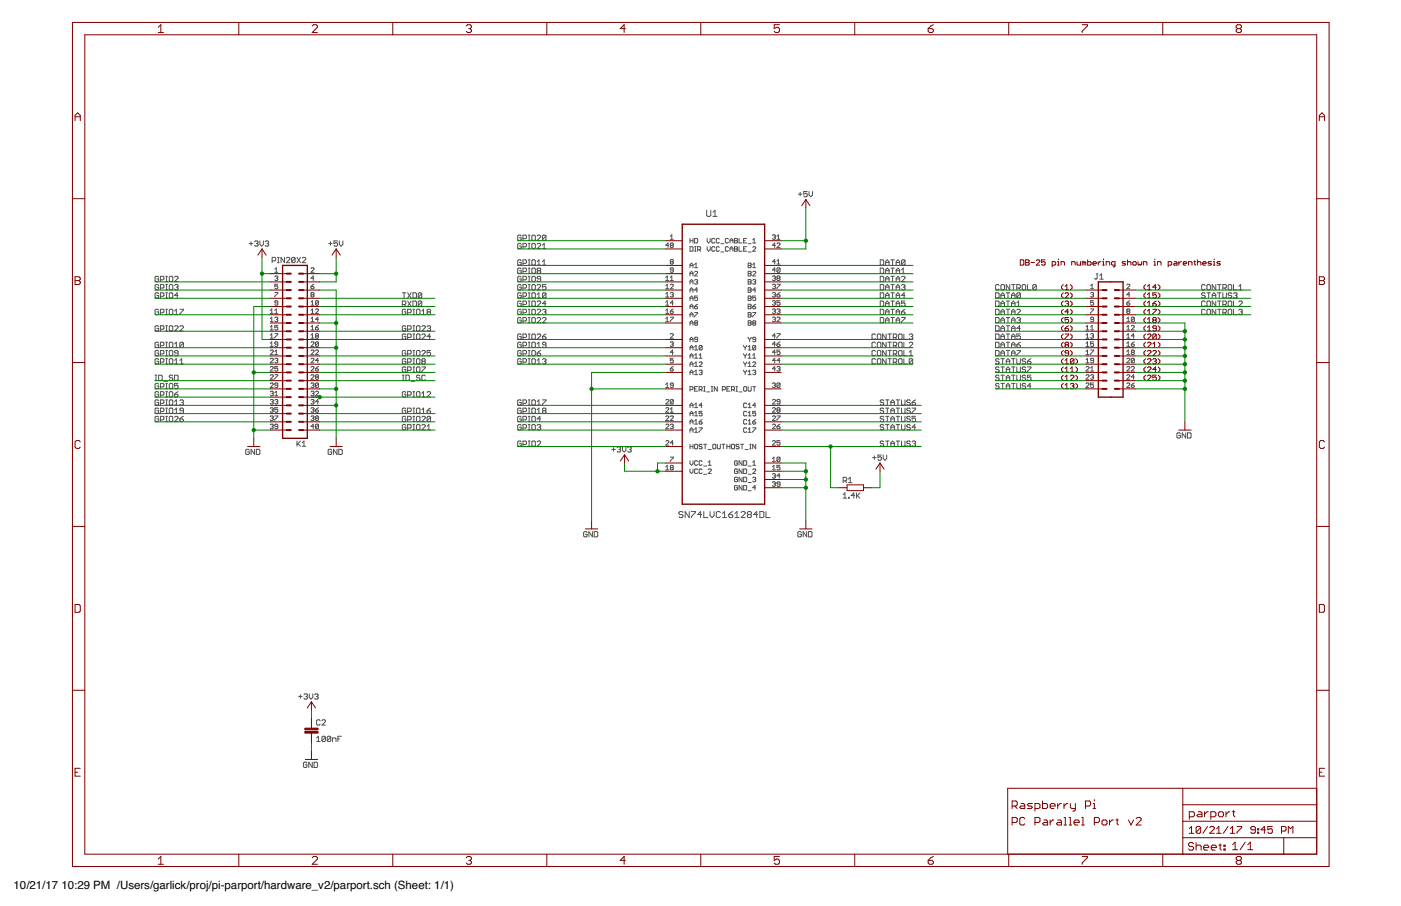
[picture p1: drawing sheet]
<svg xmlns="http://www.w3.org/2000/svg" width="432mm" height="279mm" viewBox="0 0 432 279" stroke-linecap="round" stroke-linejoin="round" font-family="sans-serif">
<defs><g id="words">
<g font-size="3.5">
<text x="4.2" y="274.2">10/21/17</text>
<text x="18.9" y="274.2">10:29 PM /Users/garlick/proj/pi-parport/hardware_v2/parport.sch (Sheet: 1/1)</text>
</g>
</g></defs>
<g fill="none" stroke="#505050" stroke-width=".31">
<path d="M246.1 59.9h1.1M246.6 59.3v1.1M248.8 59.1h-1.1v.8l.5-.3 .6 .3v.5l-.3 .3h-.5l-.3-.3M249.3 59.1v1.1l.6 .5 .5-.5v-1.1M76.8 75.1h1.1M77.4 74.6v1M78.4 74.6l.3-.3h.6l.2 .3-.2 .5M79 75.1h.3M79.3 75.1l.2 .3-.2 .5h-.6l-.3-.3M80.1 74.3v1.1l.5 .5 .6-.5v-1.1M81.7 74.6l.3-.3h.5l.3 .3-.3 .5M82.3 75.1h.2"/>
<path d="M82.5 75.1l.3 .3-.3 .5h-.5l-.3-.3M85.5 79.4h.6M85.8 79.4v1.6M87.7 79.4v1.6l-1.1-1.6v1.6M88.2 79.7l.3-.3h.5l.3 .3v.2l-1.1 1.1h1.1M91 79.7l-.3-.3h-.6l-.2 .3v1M91 79.7v1l-.3 .3h-.6l-.2-.3M91 79.7l-1.1 1M91.5 79.4l1.1 1.6M92.6 79.4l-1.1 1.6M93.2 79.7l.2-.3h.6l.2 .3v.2l-1 1.1h1M101.3 75.1h1.1"/>
<path d="M101.9 74.6v1M104 74.3h-1.1v.8l.6-.3 .5 .3v.5l-.2 .3h-.6l-.3-.3M104.6 74.3v1.1l.5 .5 .6-.5v-1.1M160.6 75.3l-.2-.2h-.6l-.2 .2v1.1l.2 .3h.6l.2-.3v-.5h-.5M160.6 72.8l-.2-.3h-.6l-.2 .3v1.1l.2 .2h.6l.2-.2v-.6h-.5M161.2 73.6h.8l.3-.3v-.5l-.3-.3h-.8v1.6M161.2 76.1h.8l.3-.2v-.6l-.3-.2h-.8v1.6M162.8 72.5h.6M162.8 74.1h.6M162.8 75.1h.6M162.8 76.7h.6M163.1 72.5v1.6"/>
<path d="M163.1 75.1v1.6M163.9 75.3l.3-.2h.5l.3 .2v1.1l-.3 .3h-.5l-.3-.3zM163.9 72.8l.3-.3h.5l.3 .3v1.1l-.3 .2h-.5l-.3-.2zM165.5 72.8l.3-.3h.6l.2 .3v.3l-1.1 1h1.1M165.5 75.3l.3-.2h.6l.2 .2v.3l-1.1 1.1h1.1M167.2 76.7h1.1M167.2 75.6l.5-.5v1.6M168.3 72.8v1.1l-.3 .2h-.5l-.3-.2M168.3 72.8l-.3-.3h-.5l-.3 .3v1.1M168.3 72.8l-1.1 1.1M206.1 75.6h-.9l.7-.6v1.3M206.6 72.9l.5-.5v1.4"/>
<path d="M206.6 73.8h.9M206.8 75.6l-.2-.2 .2-.4 .7 .2-.2 .4M206.8 75.6l-.2 .3 .2 .4 .7-.2-.2-.5M206.8 75.6h.5M212.7 73.5v1.4M212.7 76.1h.7l.2 .2v.9l-.2 .3h-.7zM212.7 74.2h.9M213.6 73.5v1.4M214.1 73.5h.7l.2 .3v.9l-.2 .2h-.7zM214.1 77.5h.4M214.1 76.1h.4M214.3 76.1v1.4"/>
<path d="M215 77h.7l.2-.7-.2-.2h-.7v1.4M215.5 77l.4 .5M217.8 64.9v1.5l.3 .3h.7l.3-.3v-1.5M218 73.5v1l.4 .4 .5-.4v-1M218 76.1v.9l.4 .5 .5-.5v-.9M219.7 66.7h1.3M219.7 65.5l.7-.6v1.8M220.3 73.8l-.2-.3-.7 .3v.9l.2 .2 .7-.2M220.3 76.3l-.2-.2-.7 .2v.9l.2 .3 .7-.3M221.7 73.8l-.2-.3-.7 .3v.9l.2 .2 .7-.2M221.7 76.3l-.2-.2-.7 .2v.9l.2 .3 .7-.3M222.2 75.2h.9"/>
<path d="M222.2 77.7h.9M224.5 73.8l-.2-.3-.7 .3v.9l.2 .2 .7-.2M224.5 76.3l-.2-.2-.7 .2v.9l.2 .3 .7-.3M225 74.2h.9M225 74.9v-.9l.4-.5 .5 .5v.9M225 77.5v-1l.4-.4 .5 .4v1M225 76.8h.9M226.4 74.2h.7M226.4 73.5h.7l.2 .3-.2 .4 .2 .5-.2 .2h-.7zM226.4 76.1h.7l.2 .2-.2 .5 .2 .4-.2 .3h-.7zM226.4 76.8h.7M227.8 73.5v1.4h.9"/>
<path d="M227.8 76.1v1.4h.9M229.2 74.2h.5M229.2 76.8h.5M230.1 73.5h-.9v1.4h.9M230.1 76.1h-.9v1.4h.9M230.6 75.2h.9M230.6 77.7h.9M232 74.9h.9M232 74l.5-.5v1.4M232 76.3l.2-.2 .7 .2-.9 1.2h.9M238.1 72.6l.7-.2 .2 .2-.2 .5M238.5 73.1h.3"/>
<path d="M238.8 73.1l.2 .2-.2 .5-.7-.2M239 75.6h-.9l.7-.6v1.3M239.5 73.8h.9M239.5 75.2l.2-.2 .7 .2-.9 1.1h.9M239.5 72.9l.4-.5v1.4M48.9 95.7l-.3-.3h-.5l-.3 .3v1l.3 .3h.5l.3-.3v-.5h-.6M48.9 85.5l-.3-.3h-.5l-.3 .3v1.1l.3 .2h.5l.3-.2v-.6h-.6M48.9 88l-.3-.2h-.5l-.3 .2v1.1l.3 .3h.5l.3-.3v-.5h-.6M48.9 90.6l-.3-.3h-.5l-.3 .3v1.1l.3 .2h.5l.3-.2v-.6h-.6M49.4 91.4h.8l.3-.3v-.5l-.3-.3h-.8v1.6M49.4 96.5h.8l.3-.3v-.5l-.3-.3h-.8v1.6M49.4 86.3h.8l.3-.3v-.5l-.3-.3h-.8v1.6"/>
<path d="M49.4 88.8h.8l.3-.2v-.6l-.3-.2h-.8v1.6M51.1 95.4h.5M51.1 97h.5M51.1 91.9h.5M51.1 90.3h.5M51.1 86.8h.5M51.1 85.2h.5M51.1 89.4h.5M51.1 87.8h.5M51.4 85.2v1.6M51.4 87.8v1.6M51.4 90.3v1.6"/>
<path d="M51.4 95.4v1.6M52.4 85.2h.6l.3 .3v1.1l-.3 .2h-.6l-.2-.2v-1.1zM52.4 95.4h.6l.3 .3v1l-.3 .3h-.6l-.2-.3v-1zM52.4 87.8h.6l.3 .2v1.1l-.3 .3h-.6l-.2-.3v-1.1zM52.4 90.3h.6l.3 .3v1.1l-.3 .2h-.6l-.2-.2v-1.1zM53.8 97h1.1M53.8 95.9l.6-.5v1.6M53.8 85.5l.3-.3h.5l.3 .3v.3l-1.1 1h1.1M53.8 88l.3-.2h.5l.3 .2-.3 .6M54.4 88.6h.2M54.6 88.6l.3 .2-.3 .6h-.5l-.3-.3M54.9 91.1h-1.1l.8-.8v1.6"/>
<path d="M55.4 95.4h1.1l-1.1 1.6M83.3 95.7l.5-.4v1.4M83.3 98.3l.5-.5v1.4M83.3 96.7h.9M83.3 99.2h.9M83.9 80.5h.8l.3-.3v-.5l-.3-.3h-.8v1.6M84.7 83l.5-.4v1.4M84.7 95.7l.5-.4v1.4M84.7 84h.9M84.7 85.3l.7-.2 .2 .2-.2 .5M84.7 90.2h.9l-.9 1.4M84.7 98l.7-.2 .2 .2-.2 .5"/>
<path d="M84.7 96.7h.9M85.2 85.8h.2M85.2 98.5h.2M85.4 85.8l.2 .2-.2 .5-.7-.2M85.4 98.5l.2 .2-.2 .5-.7-.2M85.5 81h.6M85.6 87.7h-.9v.6l.5-.2 .4 .2-.2 .7-.7-.2M85.6 93.4h-.7l-.2-.2 .2-.5 .7 .3v.9l-.2 .2-.7-.2M95.8 82.8l.3-.2 .7 .2-1 1.2h1M95.8 88.3h.7l.3 .5-.7 .2zM95.8 94.1h1M95.8 93.2l.5-.5v1.4"/>
<path d="M95.8 95.7l.5-.4v1.4M95.8 98.3l.5-.5v1.4M95.8 96.7h1M95.8 99.2h1M96.1 90.9l-.3-.2 .3-.5 .7 .2-.3 .5M96.1 90.9l-.3 .2 .3 .5 .7-.2-.3-.5M96.1 90.9h.4M96.8 85.8h-1l.7-.7v1.4M96.8 87.7l-1 .6M97.2 95.5l.3-.2 .7 .2-1 1.2h1M98.2 93v.9l-.3 .2-.7-.2M98.2 93l-.3-.3-.7 .3v.9"/>
<path d="M98.2 93l-1 .9M98.2 98.5h-1l.7-.7v1.4M124 93.9h.8l.3-.3v-.5l-.3-.3h-.8v1.7M124 90.3h1.1M124.5 90.3v1.6M124.5 93.9l.6 .6M125.1 95.7l-.3-.3h-.5l-.3 .3v1l.3 .3h.5l.3-.3v-.5h-.6M125.6 96.5h.8l.3-.3v-.5l-.3-.3h-.8v1.6M125.6 90.3l1.1 1.6M125.6 92.8l1.1 1.7M126.7 90.3l-1.1 1.6M126.7 92.8l-1.1 1.7"/>
<path d="M127.3 90.3h.8l.3 .3v1.1l-.3 .2h-.8zM127.3 92.8h.8l.3 .3v1.1l-.3 .3h-.8zM127.3 95.4h.5M127.3 97h.5M127.6 95.4v1.6M128.6 95.4h.6l.2 .3v1l-.2 .3h-.6l-.2-.3v-1zM130 93.1l-.3-.3h-.5l-.3 .3v1.1M130 93.1v1.1l-.3 .3h-.5l-.3-.3M130 90.6v1.1l-.3 .2h-.5l-.3-.2M130 90.6l-.3-.3h-.5l-.3 .3v1.1M130 90.6l-1.1 1.1M130 93.1l-1.1 1.1"/>
<path d="M130 95.9l.5-.5v1.6M130 97h1.1M131.9 96.2l-.3-.3 .3-.5h.5l.3 .3-.3 .5M131.9 96.2l-.3 .3 .3 .5h.5l.3-.3-.3-.5M131.9 96.2h.5M160.6 80.4l-.2-.3h-.6l-.2 .3v1.1l.2 .3h.6l.2-.3v-.5h-.5M160.6 98.2l-.2-.3h-.6l-.2 .3v1.1l.2 .2h.6l.2-.2v-.6h-.5M160.6 90.6l-.2-.3h-.6l-.2 .3v1.1l.2 .2h.6l.2-.2v-.6h-.5M160.6 95.7l-.2-.3h-.6l-.2 .3v1l.2 .3h.6l.2-.3v-.5h-.5M160.6 83l-.2-.3h-.6l-.2 .3v1l.2 .3h.6l.2-.3v-.5h-.5M160.6 85.5l-.2-.3h-.6l-.2 .3v1.1l.2 .2h.6l.2-.2v-.6h-.5M160.6 88l-.2-.2h-.6l-.2 .2v1.1l.2 .3h.6l.2-.3v-.5h-.5"/>
<path d="M160.6 93.1l-.2-.3h-.6l-.2 .3v1.1l.2 .3h.6l.2-.3v-.6h-.5M161.2 96.5h.8l.3-.3v-.5l-.3-.3h-.8v1.6M161.2 81.2h.8l.3-.2v-.6l-.3-.3h-.8v1.7M161.2 83.8h.8l.3-.3v-.5l-.3-.3h-.8v1.6M161.2 86.3h.8l.3-.3v-.5l-.3-.3h-.8v1.6M161.2 88.8h.8l.3-.2v-.6l-.3-.2h-.8v1.6M161.2 91.4h.8l.3-.3v-.5l-.3-.3h-.8v1.6M161.2 93.9h.8l.3-.3v-.5l-.3-.3h-.8v1.7M161.2 99h.8l.3-.3v-.5l-.3-.3h-.8v1.6M162.8 95.4h.6M162.8 97h.6M162.8 97.9h.6"/>
<path d="M162.8 99.5h.6M162.8 91.9h.6M162.8 90.3h.6M162.8 81.8h.6M162.8 80.1h.6M162.8 94.5h.6M162.8 92.8h.6M162.8 84.3h.6M162.8 82.7h.6M162.8 86.8h.6M162.8 85.2h.6M162.8 89.4h.6"/>
<path d="M162.8 87.8h.6M163.1 80.1v1.7M163.1 82.7v1.6M163.1 85.2v1.6M163.1 87.8v1.6M163.1 90.3v1.6M163.1 92.8v1.7M163.1 95.4v1.6M163.1 97.9v1.6M163.9 83l.3-.3h.5l.3 .3v1l-.3 .3h-.5l-.3-.3zM163.9 90.6l.3-.3h.5l.3 .3v1.1l-.3 .2h-.5l-.3-.2zM163.9 80.4l.3-.3h.5l.3 .3v1.1l-.3 .3h-.5l-.3-.3z"/>
<path d="M164.2 95.4h.5l.3 .3v1l-.3 .3h-.5l-.3-.3v-1zM164.2 85.2h.5l.3 .3v1.1l-.3 .2h-.5l-.3-.2v-1.1zM164.2 87.8h.5l.3 .2v1.1l-.3 .3h-.5l-.3-.3v-1.1zM164.2 92.8h.5l.3 .3v1.1l-.3 .3h-.5l-.3-.3v-1.1zM164.2 97.9h.5l.3 .3v1.1l-.3 .2h-.5l-.3-.2v-1.1zM165.5 90.8l.6-.5v1.6M165.5 95.7l.3-.3h.6l.2 .3v.2l-1.1 1.1h1.1M165.5 80.7l.6-.6v1.7M165.5 93.1l.3-.3h.6l.2 .3v.3l-1.1 1.1h1.1M165.5 88l.3-.2h.6l.2 .2v.3l-1.1 1.1h1.1M165.5 98.2l.3-.3h.6l.2 .3v.3l-1.1 1h1.1M165.5 91.9h1.1"/>
<path d="M165.5 81.8h1.1M165.8 83.5l-.3-.3 .3-.5h.6l.2 .3-.2 .5M165.8 83.5l-.3 .3 .3 .5h.6l.2-.3-.2-.5M165.8 83.5h.6M166.6 86h-.8l-.3-.2 .3-.6h.6l.2 .3v1.1l-.2 .2h-.6l-.3-.2M167.2 95.7l.3-.3h.5l.3 .3-.3 .5M167.2 98.2l.3-.3h.5l.3 .3v.3l-1.1 1h1.1M167.2 80.7l.5-.6v1.7M167.2 81.8h1.1M167.7 96.2h.3M168 96.2l.3 .3-.3 .5h-.5l-.3-.3M168.3 90.6v1.1l-.3 .2h-.5l-.3-.2"/>
<path d="M168.3 87.8h-1.1v.8l.5-.3 .6 .3v.5l-.3 .3h-.5l-.3-.3M168.3 90.6l-.3-.3h-.5l-.3 .3v1.1M168.3 93.6h-1.1l.8-.8v1.7M168.3 90.6l-1.1 1.1M205.2 86.5h.9M205.2 89h.9M205.2 94.1h.9M205.2 91.6h.9M205.2 96.7h.9M205.2 99.2h.9M205.2 85.6l.5-.5v1.4M205.2 88.1l.5-.4v1.3"/>
<path d="M205.2 90.7l.5-.5v1.4M205.2 93.2l.5-.5v1.4M205.2 95.7l.5-.4v1.4M205.2 98.3l.5-.5v1.4M206.6 86.5h.9M206.6 87.9l.2-.2 .7 .2-.9 1.1h.9M206.6 90.4l.7-.2 .2 .2-.2 .5M206.6 96h.7l.2 .4-.7 .3zM206.6 97.8h.9l-.9 1.4M206.6 85.6l.5-.5v1.4M206.8 80.7l-.2-.2 .2-.5 .7 .3-.2 .4M206.8 80.7l-.2 .3 .2 .4 .7-.2-.2-.5"/>
<path d="M206.8 80.7h.5M207.1 90.9h.2M207.3 90.9l.2 .2-.2 .5-.7-.2M207.5 83.3h-.7l-.2-.3 .2-.4 .7 .2v.9l-.2 .3-.7-.3M207.5 93.4h-.9l.7-.7v1.4M207.5 95.3l-.9 .7M212.7 82.5v-.9l.4-.5 .5 .5v.9M212.7 85.1v-1l.4-.4 .5 .4v1M212.7 87.6v-.9l.4-.5 .5 .5v.9M212.7 90.1v-.9l.4-.4 .5 .4v.9M212.7 92.7v-.9l.4-.5 .5 .5v.9M212.7 95.2v-.9l.4-.5 .5 .5v.9"/>
<path d="M212.7 97.8v-1l.4-.4 .5 .4v1M212.7 81.9h.9M212.7 84.4h.9M212.7 86.9h.9M212.7 89.5h.9M212.7 92h.9M212.7 94.5h.9M212.7 97.1h.9M212.7 99.6h.9M214.1 94.5h.7l.2 .5-.7 .2zM214.1 96.4h.9l-.9 1.4M214.1 83.9l.2-.2 .7 .2-.9 1.2h.9"/>
<path d="M214.1 86.4l.7-.2 .2 .2-.2 .5M214.1 81.6l.4-.5v1.4M214.1 82.5h.9M214.3 99.6l-.2 .2 .2 .5 .7-.2-.2-.5M214.3 99.6l-.2-.2 .2-.5 .7 .2-.2 .5M214.3 99.6h.5M214.5 86.9h.3M214.8 86.9l.2 .2-.2 .5-.7-.2M215 91.3h-.9v.7l.7-.2 .2 .7-.2 .2-.7-.2M215 89.5h-.9l.7-.7v1.3M215 93.8l-.9 .7M230.6 91.3h.7l.2 .2-.2 .5 .2 .5-.2 .2h-.7z"/>
<path d="M230.6 96.4h.7l.2 .2-.2 .5 .2 .4-.2 .3h-.7zM230.6 98.9h.7l.2 .2-.2 .5 .2 .5-.2 .2h-.7zM230.6 93.8h.7l.2 .3-.2 .4 .2 .5-.2 .2h-.7zM230.6 81.9h.7M230.6 81.1h.7l.2 .3-.2 .5 .2 .4-.2 .2h-.7zM230.6 84.4h.7M230.6 83.7h.7l.2 .2-.2 .5 .2 .5-.2 .2h-.7zM230.6 86.9h.7M230.6 86.2h.7l.2 .2-.2 .5 .2 .5-.2 .2h-.7zM230.6 89.5h.7M230.6 92h.7M230.6 94.5h.7"/>
<path d="M230.6 97.1h.7M230.6 99.6h.7M230.6 88.8h.7l.2 .2-.2 .5 .2 .4-.2 .2h-.7zM232 94.5h.7l.2 .5-.7 .2zM232 82.5h.9M232 83.9l.2-.2 .7 .2-.9 1.2h.9M232 81.6l.5-.5v1.4M232 86.4l.7-.2 .2 .2-.2 .5M232 96.4h.9l-.9 1.4M232.2 99.6l-.2 .2 .2 .5 .7-.2-.2-.5M232.2 99.6l-.2-.2 .2-.5 .7 .2-.2 .5M232.2 99.6h.5"/>
<path d="M232.5 86.9h.2M232.7 86.9l.2 .2-.2 .5-.7-.2M232.9 91.3h-.9v.7l.7-.2 .2 .7-.2 .2-.7-.2M232.9 89.5h-.9l.7-.7v1.3M232.9 93.8l-.9 .7M238.1 90.4l.7-.2 .2 .2-.2 .5M238.1 85.3l.7-.2 .2 .2-.2 .5M238.1 87.9l.7-.2 .2 .2-.2 .4M238.1 93l.7-.3 .2 .3-.2 .4M238.1 98l.7-.2 .2 .2-.2 .5M238.1 95.5l.7-.2 .2 .2-.2 .5M238.5 85.8h.3"/>
<path d="M238.5 88.3h.3M238.5 93.4h.3M238.5 90.9h.3M238.5 98.5h.3M238.5 96h.3M238.8 93.4l.2 .3-.2 .4-.7-.2M238.8 85.8l.2 .2-.2 .5-.7-.2M238.8 88.3l.2 .3-.2 .4-.7-.2M238.8 90.9l.2 .2-.2 .5-.7-.2M238.8 96l.2 .2-.2 .5-.7-.3M238.8 98.5l.2 .2-.2 .5-.7-.2M239 80.7h-.9l.7-.7v1.4"/>
<path d="M239 83.3h-.9l.7-.7v1.4M239.5 90.9h.7l.2 .5-.7 .2zM239.5 87.7h.9l-.9 1.3M239.5 98l.2-.2 .7 .2-.9 1.2h.9M239.5 95.5l.7-.2 .2 .2-.2 .5M239.5 81.4h.9M239.5 80.5l.4-.5v1.4M239.7 85.8l-.2-.2 .2-.5 .7 .2-.2 .5M239.7 85.8h.5M239.7 85.8l-.2 .2 .2 .5 .7-.2-.2-.5M239.9 96h.3M240.2 96l.2 .2-.2 .5-.7-.3"/>
<path d="M240.4 82.8v.9l-.2 .3-.7-.3M240.4 82.8l-.7-.2-.2 .2v.9M240.4 92.7h-.9v.7l.4-.2 .5 .2-.2 .7-.7-.2M240.4 82.8l-.9 .9M240.4 90.2l-.9 .7M271.3 95.4h.8l.3 .3v1l-.3 .3h-.8zM271.3 97.9h.8l.3 .3v1.1l-.3 .2h-.8zM271.3 90.3h.8l.3 .3v1.1l-.3 .2h-.8zM271.3 80.1h.8l.3 .3v1.1l-.3 .3h-.8zM271.3 82.7h.8l.3 .3v1l-.3 .3h-.8zM271.3 85.2h.8l.3 .3v1.1l-.3 .2h-.8zM271.3 87.8h.8l.3 .2v1.1l-.3 .3h-.8z"/>
<path d="M271.3 92.8h.8l.3 .3v1.1l-.3 .3h-.8zM272.9 81h1.1M272.9 96.2h1.1M272.9 98.7h1.1M272.9 91.1h1.1M272.9 81.8v-1.1l.6-.6 .5 .6v1.1M272.9 84.3v-1.1l.6-.5 .5 .5v1.1M272.9 86.8v-1l.6-.6 .5 .6v1M272.9 89.4v-1.1l.6-.5 .5 .5v1.1M272.9 91.9v-1.1l.6-.5 .5 .5v1.1M272.9 94.5v-1.1l.6-.6 .5 .6v1.1M272.9 97v-1.1l.6-.5 .5 .5v1.1"/>
<path d="M272.9 99.5v-1l.6-.6 .5 .6v1M272.9 93.6h1.1M272.9 83.5h1.1M272.9 86h1.1M272.9 88.6h1.1M274.6 95.4h1.1M274.6 97.9h1.1M274.6 90.3h1.1M274.6 80.1h1.1M274.6 92.8h1.1M274.6 82.7h1.1M274.6 85.2h1.1"/>
<path d="M274.6 87.8h1.1M275.1 80.1v1.7M275.1 82.7v1.6M275.1 85.2v1.6M275.1 87.8v1.6M275.1 90.3v1.6M275.1 92.8v1.7M275.1 95.4v1.6M275.1 97.9v1.6M276.2 81h1.1M276.2 81.8v-1.1l.6-.6 .5 .6v1.1M276.2 96.2h1.1"/>
<path d="M276.2 98.7h1.1M276.2 91.1h1.1M276.2 84.3v-1.1l.6-.5 .5 .5v1.1M276.2 86.8v-1l.6-.6 .5 .6v1M276.2 89.4v-1.1l.6-.5 .5 .5v1.1M276.2 91.9v-1.1l.6-.5 .5 .5v1.1M276.2 94.5v-1.1l.6-.6 .5 .6v1.1M276.2 97v-1.1l.6-.5 .5 .5v1.1M276.2 99.5v-1l.6-.6 .5 .6v1M276.2 93.6h1.1M276.2 83.5h1.1M276.2 86h1.1"/>
<path d="M276.2 88.6h1.1M277.9 96.2h.8l.2 .5-.2 .3h-.6l-.2-.3zM277.9 97.9h1l-1 1.6M277.9 85.5l.2-.3h.6l.2 .3v.3l-1 1h1M277.9 88l.2-.2h.6l.2 .2-.2 .6M277.9 84.3h1M277.9 83.2l.5-.5v1.6M278.4 88.6h.3M278.7 88.6l.2 .2-.2 .6h-.6l-.2-.3M278.9 80.4v1.1l-.2 .3h-.6l-.2-.3M278.9 91.1h-1l.8-.8v1.6M278.9 80.4l-.2-.3h-.6l-.2 .3v1.1"/>
<path d="M278.9 92.8h-1v.8l.5-.2 .5 .2v.6l-.2 .3h-.6l-.2-.3M278.9 80.4l-1 1.1M278.9 95.4l-1 .8M306.9 95.4h.8l.2 .3v1l-.2 .3h-.8zM306.9 97.9h.8l.2 .3v1.1l-.2 .2h-.8zM306.9 90.3h.8l.2 .3v1.1l-.2 .2h-.8zM306.9 92.8h.8l.2 .3v1.1l-.2 .3h-.8zM307.9 88l-.2-.2h-.6l-.2 .2v1.1l.2 .3h.6l.2-.3M308.5 88l.3-.2h.5l.3 .2v1.1l-.3 .3h-.5l-.3-.3zM308.5 96.2h1.1M308.5 98.7h1.1M308.5 91.9v-1.1l.5-.5 .6 .5v1.1"/>
<path d="M308.5 94.5v-1.1l.5-.6 .6 .6v1.1M308.5 97v-1.1l.5-.5 .6 .5v1.1M308.5 99.5v-1l.5-.6 .6 .6v1M308.5 91.1h1.1M308.5 93.6h1.1M310.1 95.4h1.1M310.1 97.9h1.1M310.1 90.3h1.1M310.1 92.8h1.1M310.7 90.3v1.6M310.7 92.8v1.7M310.7 95.4v1.6"/>
<path d="M310.7 97.9v1.6M311.2 87.8v1.6l-1.1-1.6v1.6M311.8 96.2h1M311.8 98.7h1M311.8 91.1h1M311.8 91.9v-1.1l.5-.5 .5 .5v1.1M311.8 94.5v-1.1l.5-.6 .5 .6v1.1M311.8 97v-1.1l.5-.5 .5 .5v1.1M311.8 99.5v-1l.5-.6 .5 .6v1M311.8 93.6h1M311.8 87.8h1M312.3 87.8v1.6"/>
<path d="M313.4 95.7l.3-.3h.5l.3 .3v.2l-1.1 1.1h1.1M313.4 98.2l.3-.3h.5l.3 .3-.3 .5M313.4 88.8h.8l.3-.2v-.6l-.3-.2h-.8v1.6M313.4 94.5h1.1M313.4 93.4l.5-.6v1.7M313.9 88.8l.6 .6M313.9 98.7h.3M314.2 98.7l.3 .3-.3 .5h-.5l-.3-.2M314.5 90.6v1.1l-.3 .2h-.5l-.3-.2M314.5 90.6l-.3-.3h-.5l-.3 .3v1.1M314.5 90.6l-1.1 1.1M315 88l.3-.2h.5l.3 .2v1.1l-.3 .3h-.5l-.3-.3z"/>
<path d="M316.7 87.8v1.6h1.1M319.4 88v1.1l-.3 .3h-.5l-.3-.3M319.4 88l-.3-.2h-.5l-.3 .2v1.1M319.4 88l-1.1 1.1M336.1 89h1M336.1 90.4l.7-.2 .3 .2-.3 .5M336.1 95.3h1l-1 1.4M336.1 88.1l.5-.4v1.3M336.6 90.9h.2M336.8 90.9l.3 .2-.3 .5-.7-.2M337.1 92.7h-1v.7l.7-.2 .3 .7-.3 .2-.7-.2M337.1 98.5h-.7l-.3-.2 .3-.5 .7 .2v1l-.3 .2-.7-.2"/>
<path d="M337.9 84.5h.5M338.1 84.5v1.3l-.2 .3-.6-.3M339 86.1h1M339 85l.5-.5v1.6M347.3 87.9l.2-.2 .7 .2-.9 1.1h.9M347.3 93.4h.7l.2 .5-.7 .2zM347.3 99.2h.9M347.3 98.3l.4-.5v1.4M347.5 96l-.2 .2 .2 .5 .7-.3-.2-.4M347.5 96l-.2-.3 .2-.4 .7 .2-.2 .5M347.5 96h.5M348.2 90.9h-.9l.7-.7v1.4"/>
<path d="M348.2 92.7l-.9 .7M349.6 98v1l-.2 .2-.7-.2M349.6 98l-.2-.2-.7 .2v1M349.6 98l-.9 1M371.4 90.6l-.2-.3h-.6l-.2 .5 .2 .3h.6l.2 .6-.2 .2h-.6l-.2-.2M371.4 88l-.2-.2h-.6l-.2 .2v1.1l.2 .3h.6l.2-.3M371.4 95.7l-.2-.3h-.6l-.2 .3v1l.2 .3h.6l.2-.3M371.4 93.1l-.2-.3h-.6l-.2 .3v1.1l.2 .3h.6l.2-.3M372 90.3h1.1M372 93.1l.3-.3h.5l.3 .3v1.1l-.3 .3h-.5l-.3-.3zM372 88l.3-.2h.5l.3 .2v1.1l-.3 .3h-.5l-.3-.3zM372.3 95.4h.5l.3 .3v1l-.3 .3h-.5l-.3-.3v-1z"/>
<path d="M372.5 90.3v1.6M373.6 91.1h1.1M373.6 91.9v-1.1l.6-.5 .5 .5v1.1M374.7 87.8v1.6l-1.1-1.6v1.6M374.7 92.8v1.7l-1.1-1.7v1.7M374.7 95.4v1.6l-1.1-1.6v1.6M375.3 95.4h1M375.3 90.3h1M375.3 92.8h1M375.3 87.8h1M375.8 87.8v1.6M375.8 90.3v1.6"/>
<path d="M375.8 92.8v1.7M375.8 95.4v1.6M376.9 96.5h.8l.3-.3v-.5l-.3-.3h-.8v1.6M376.9 90.3v1.4l.3 .2h.5l.3-.2v-1.4M376.9 93.9h.8l.3-.3v-.5l-.3-.3h-.8v1.7M376.9 88.8h.8l.3-.2v-.6l-.3-.2h-.8v1.6M377.4 88.8l.6 .6M377.4 93.9l.6 .6M377.4 96.5l.6 .5M378.5 93.1l.3-.3h.5l.3 .3v1.1l-.3 .3h-.5l-.3-.3zM378.5 88l.3-.2h.5l.3 .2v1.1l-.3 .3h-.5l-.3-.3zM378.8 95.4h.5l.3 .3v1l-.3 .3h-.5l-.3-.3v-1z"/>
<path d="M379.6 90.6l-.3-.3h-.5l-.3 .3 .3 .5h.5l.3 .3-.3 .5h-.5l-.3-.2M380.2 95.4v1.6h1.1M380.2 90.6l.2-.3h.6l.3 .3-.3 .5M380.2 92.8v1.7h1.1M380.2 87.8v1.6h1.1M380.7 91.1h.3M381 91.1l.3 .3-.3 .5h-.6l-.2-.2M381.8 95.7l.3-.3h.5l.3 .3-.3 .5M381.8 93.1l.3-.3h.5l.3 .3v.3l-1.1 1.1h1.1M381.8 89.4h1.1M381.8 88.3l.6-.5v1.6M382.4 96.2h.2"/>
<path d="M382.6 96.2l.3 .3-.3 .5h-.5l-.3-.3M47.8 115.7h.5M47.8 117.3h.5M48.1 115.7v1.6M48.9 118.5l-.3-.3h-.5l-.3 .3v1.1l.3 .3h.5l.3-.3v-.6h-.6M48.9 100.7l-.3-.2h-.5l-.3 .2v1.1l.3 .3h.5l.3-.3v-.5h-.6M48.9 105.8l-.3-.3h-.5l-.3 .3v1.1l.3 .3h.5l.3-.3v-.6h-.6M48.9 108.4l-.3-.3h-.5l-.3 .3v1l.3 .3h.5l.3-.3v-.5h-.6M48.9 110.9l-.3-.3h-.5l-.3 .3v1.1l.3 .2h.5l.3-.2v-.6h-.6M48.9 115.7h.8l.3 .3v1.1l-.3 .2h-.8zM49.4 119.3h.8l.3-.3v-.5l-.3-.3h-.8v1.7M49.4 101.5h.8l.3-.2v-.6l-.3-.2h-.8v1.6"/>
<path d="M49.4 106.6h.8l.3-.3v-.5l-.3-.3h-.8v1.7M49.4 109.2h.8l.3-.3v-.5l-.3-.3h-.8v1.6M49.4 111.7h.8l.3-.3v-.5l-.3-.3h-.8v1.6M50.5 117.6h1.1M51.1 119.9h.5M51.1 105.5h.5M51.1 107.2h.5M51.1 100.5h.5M51.1 102.1h.5M51.1 109.7h.5M51.1 108.1h.5M51.1 110.6h.5"/>
<path d="M51.1 112.2h.5M51.1 118.2h.5M51.4 100.5v1.6M51.4 105.5v1.7M51.4 108.1v1.6M51.4 110.6v1.6M51.4 118.2v1.7M52.4 118.2h.6l.3 .3v1.1l-.3 .3h-.6l-.2-.3v-1.1zM52.4 100.5h.6l.3 .2v1.1l-.3 .3h-.6l-.2-.3v-1.1zM52.4 105.5h.6l.3 .3v1.1l-.3 .3h-.6l-.2-.3v-1.1zM52.4 108.1h.6l.3 .3v1l-.3 .3h-.6l-.2-.3v-1zM52.4 110.6h.6l.3 .3v1.1l-.3 .2h-.6l-.2-.2v-1.1z"/>
<path d="M53.3 116l-.3-.3h-.6l-.2 .5 .2 .3h.6l.3 .6-.3 .2h-.6l-.2-.2M53.8 106.1l.6-.6v1.7M53.8 111.1l.6-.5v1.6M53.8 107.2h1.1M53.8 100.7l.3-.2h.5l.3 .2v.3l-1.1 1.1h1.1M53.8 115.7h.8l.3 .3v1.1l-.3 .2h-.8zM53.8 112.2h1.1M54.9 118.2h-1.1v.8l.6-.2 .5 .2v.6l-.3 .3h-.5l-.3-.3M54.9 108.9h-.8l-.3-.3 .3-.5h.5l.3 .3v1l-.3 .3h-.5l-.3-.3M55.4 100.7l.3-.2h.6l.2 .2v.3l-1.1 1.1h1.1M55.4 112.2h1.1M55.4 111.1l.6-.5v1.6"/>
<path d="M56.5 105.8v1.1l-.2 .3h-.6l-.3-.3M56.5 105.8l-.2-.3h-.6l-.3 .3v1.1M56.5 105.8l-1.1 1.1M83.3 100.8l.5-.4v1.3M83.3 103.4l.5-.5v1.4M83.3 105.9l.5-.5v1.4M83.3 101.7h.9M83.3 104.3h.9M83.3 106.8h.9M83.3 108.2l.2-.3 .7 .3-.9 1.2h.9M83.3 110.7l.2-.2 .7 .2-.9 1.2h.9M83.3 113.3l.2-.3 .7 .3-.9 1.1h.9"/>
<path d="M83.3 115.8l.2-.2 .7 .2-.9 1.2h.9M83.3 118.3l.2-.2 .7 .2-.9 1.2h.9M84.7 108.4l.5-.5v1.5M84.7 102.9h.9l-.9 1.4M84.7 110.7l.7-.2 .2 .2-.2 .5M84.7 115.6h.9l-.9 1.4M84.7 109.4h.9M85.2 111.2h.2M85.4 111.2l.2 .2-.2 .5-.7-.2M85.6 100.4h-.9v.6l.5-.2 .4 .2-.2 .7-.7-.2M85.6 106.1h-.7l-.2-.2 .2-.5 .7 .2v1l-.2 .2-.7-.2M85.6 113h-.9v.7l.5-.2 .4 .2-.2 .7-.7-.2"/>
<path d="M85.6 118.8h-.7l-.2-.2 .2-.5 .7 .2v1l-.2 .2-.7-.2M95.8 105.6l.3-.2 .7 .2v.3l-1 .9h1M95.8 108.2l.3-.3 .7 .3-1 1.2h1M95.8 110.7l.3-.2 .7 .2-1 1.2h1M95.8 113.3l.3-.3 .7 .3-1 1.1h1M95.8 115.8l.3-.2 .7 .2-1 1.2h1M95.8 118.3l.7-.2 .3 .2-.3 .5M95.8 100.8l.5-.4v1.3M95.8 103.4l.5-.5v1.4M95.8 101.7h1M95.8 104.3h1M96.3 118.8h.2"/>
<path d="M96.5 118.8l.3 .2-.3 .5-.7-.2M97.2 101h.7l.3 .5-.7 .2zM97.2 108.2l.3-.3 .7 .3-1 1.2h1M97.2 113.7h.7l.3 .5-.7 .2zM97.5 103.6l-.3-.2 .3-.5 .7 .2-.3 .5M97.5 103.6l-.3 .2 .3 .5 .7-.2-.3-.5M97.5 116.3l-.3-.3 .3-.4 .7 .2-.3 .5M97.5 116.3l-.3 .2 .3 .5 .7-.3-.3-.4M97.5 103.6h.4M97.5 116.3h.4M98.2 105.6v1l-.3 .2-.7-.2M98.2 118.3v1l-.3 .2-.7-.2"/>
<path d="M98.2 105.6l-.3-.2-.7 .2v1M98.2 118.3l-.7-.2-.3 .2v1M98.2 111.2h-1l.7-.7v1.4M98.2 100.4l-1 .6M98.2 105.6l-1 1M98.2 113l-1 .7M98.2 118.3l-1 1M124 115.7h.5M124 117.3h.5M124.3 115.7v1.6M125.1 100.7l-.3-.2h-.5l-.3 .2v1.1l.3 .3h.5l.3-.3v-.5h-.6M125.1 103.3l-.3-.3h-.5l-.3 .3v1.1l.3 .2h.5l.3-.2v-.6h-.6"/>
<path d="M125.1 108.4l-.3-.3h-.5l-.3 .3v1l.3 .3h.5l.3-.3v-.5h-.6M125.1 110.9l-.3-.3h-.5l-.3 .3v1.1l.3 .2h.5l.3-.2v-.6h-.6M125.1 113.4l-.3-.2h-.5l-.3 .2v1.1l.3 .3h.5l.3-.3v-.5h-.6M125.1 115.7h.8l.3 .3v1.1l-.3 .2h-.8zM125.6 101.5h.8l.3-.2v-.6l-.3-.2h-.8v1.6M125.6 104.1h.8l.3-.3v-.5l-.3-.3h-.8v1.6M125.6 109.2h.8l.3-.3v-.5l-.3-.3h-.8v1.6M125.6 111.7h.8l.3-.3v-.5l-.3-.3h-.8v1.6M125.6 114.2h.8l.3-.2v-.6l-.3-.2h-.8v1.6M126.7 117.6h1.1M127.3 100.5h.5M127.3 102.1h.5"/>
<path d="M127.3 104.6h.5M127.3 103h.5M127.3 109.7h.5M127.3 108.1h.5M127.3 110.6h.5M127.3 112.2h.5M127.3 113.2h.5M127.3 114.8h.5M127.6 100.5v1.6M127.6 103v1.6M127.6 108.1v1.6M127.6 110.6v1.6"/>
<path d="M127.6 113.2v1.6M128.6 100.5h.6l.2 .2v1.1l-.2 .3h-.6l-.2-.3v-1.1zM128.6 103h.6l.2 .3v1.1l-.2 .2h-.6l-.2-.2v-1.1zM128.6 108.1h.6l.2 .3v1l-.2 .3h-.6l-.2-.3v-1zM128.6 110.6h.6l.2 .3v1.1l-.2 .2h-.6l-.2-.2v-1.1zM128.6 113.2h.6l.2 .2v1.1l-.2 .3h-.6l-.2-.3v-1.1zM129.4 116l-.2-.3h-.6l-.2 .3 .2 .5h.6l.2 .3-.2 .5h-.6l-.2-.2M130 100.7l.3-.2h.5l.3 .2v.3l-1.1 1.1h1.1M130 103.3l.3-.3h.5l.3 .3v.2l-1.1 1.1h1.1M130 108.4l.3-.3h.5l.3 .3v.2l-1.1 1.1h1.1M130 113.2h1.1l-1.1 1.6M130.3 111.4l-.3-.3 .3-.5h.5l.3 .3-.3 .5"/>
<path d="M130.3 111.4l-.3 .3 .3 .5h.5l.3-.2-.3-.6M130.3 111.4h.5M131.1 116l-.3-.3h-.5l-.3 .3v1.1l.3 .2h.5l.3-.2M131.6 100.7l.3-.2h.5l.3 .2-.3 .6M132.2 101.3h.2M132.4 101.3l.3 .2-.3 .6h-.5l-.3-.3M132.7 108.1h-1.1v.8l.6-.3 .5 .3v.5l-.3 .3h-.5l-.3-.3M132.7 103.8h-1.1l.8-.8v1.6M160.6 103.3l-.2-.3h-.6l-.2 .3v1.1l.2 .2h.6l.2-.2v-.6h-.5M160.6 105.8l-.2-.3h-.6l-.2 .3v1.1l.2 .3h.6l.2-.3v-.6h-.5M160.6 108.4l-.2-.3h-.6l-.2 .3v1l.2 .3h.6l.2-.3v-.5h-.5M160.6 110.9l-.2-.3h-.6l-.2 .3v1.1l.2 .2h.6l.2-.2v-.6h-.5"/>
<path d="M161.2 104.1h.8l.3-.3v-.5l-.3-.3h-.8v1.6M161.2 106.6h.8l.3-.3v-.5l-.3-.3h-.8v1.7M161.2 109.2h.8l.3-.3v-.5l-.3-.3h-.8v1.6M161.2 111.7h.8l.3-.3v-.5l-.3-.3h-.8v1.6M162.8 105.5h.6M162.8 107.2h.6M162.8 104.6h.6M162.8 103h.6M162.8 109.7h.6M162.8 108.1h.6M162.8 110.6h.6M162.8 112.2h.6"/>
<path d="M163.1 103v1.6M163.1 105.5v1.7M163.1 108.1v1.6M163.1 110.6v1.6M164.2 103h.5l.3 .3v1.1l-.3 .2h-.5l-.3-.2v-1.1zM164.2 105.5h.5l.3 .3v1.1l-.3 .3h-.5l-.3-.3v-1.1zM164.2 108.1h.5l.3 .3v1l-.3 .3h-.5l-.3-.3v-1zM164.2 110.6h.5l.3 .3v1.1l-.3 .2h-.5l-.3-.2v-1.1zM165.5 106.1l.6-.6v1.7M165.5 111.1l.6-.5v1.6M165.5 107.2h1.1M165.5 103.3l.3-.3h.6l.2 .3v.2l-1.1 1.1h1.1"/>
<path d="M165.5 108.9h.9l.2 .5-.2 .3h-.6l-.3-.3zM165.5 112.2h1.1M166.6 108.1l-1.1 .8M167.2 103.8h.8l.3 .6-.3 .2h-.5l-.3-.2zM167.2 110.9l.3-.3h.5l.3 .3-.3 .5M167.7 111.4h.3M168 111.4l.3 .3-.3 .5h-.5l-.3-.2M168.3 106.3h-.8l-.3-.2 .3-.6h.5l.3 .3v1.1l-.3 .3h-.5l-.3-.3M168.3 103l-1.1 .8M205.2 119.5h.9M205.2 118.6l.5-.5v1.4M206.6 105.6l.7-.2 .2 .2-.2 .5"/>
<path d="M206.6 103.1l.2-.2 .7 .2-.9 1.2h.9M206.6 113.7h.7l.2 .5-.7 .2zM207.1 106.1h.2M207.3 106.1l.2 .3-.2 .4-.7-.2M207.5 110.5h-.9v.7l.5-.2 .4 .2-.2 .7-.7-.2M207.5 118.8h-.7l-.2-.2 .2-.5 .7 .2v1l-.2 .2-.7-.2M207.5 108.6h-.9l.7-.7v1.5M207.5 113l-.9 .7M212.7 100.3v-.9l.4-.5 .5 .5v.9M212.7 105.4v-.9l.4-.5 .5 .5v.9M212.7 107.9v-.9l.4-.5 .5 .5v.9M212.7 110.5v-1l.4-.4 .5 .4v1"/>
<path d="M212.7 113v-.9l.4-.5 .5 .5v.9M212.7 115.5v-.9l.4-.4 .5 .4v.9M212.7 104.7h.9M212.7 107.2h.9M212.7 109.8h.9M212.7 112.3h.9M212.7 114.9h.9M214.1 107.9h.9M214.1 110.5h.9M214.1 113h.9M214.1 115.5h.9M214.1 107l.4-.5v1.4"/>
<path d="M214.1 109.5l.4-.4v1.4M214.1 112.1l.4-.5v1.4M214.1 114.6l.4-.4v1.3M214.1 119.9h.4M215 104.7h-.7l-.2-.2 .2-.5 .7 .2v1l-.2 .2-.7-.2M215 119.2h-.9v1.4h.9M215.5 109.5l.4-.4v1.4M215.5 110.5h.9M215.5 111.8l.2-.2 .7 .2-.9 1.2h.9M215.5 114.4l.7-.2 .2 .2-.2 .5M215.9 114.9h.3M216.2 114.9l.2 .2-.2 .4-.7-.2"/>
<path d="M216.4 106.8v.9l-.2 .2-.7-.2M216.4 106.8l-.7-.3-.2 .3v.9M216.4 106.8l-.9 .9M216.9 119.2h.4M217.1 119.2v1.4M219.2 119.2h.5M219.5 119.2v1.4M221.1 119.2v1.4l-.9-1.4v1.4M224 119.9h.5M225 119.2h-1v1.4h1M226.8 119.2h.5M227.1 119.2v1.4"/>
<path d="M229.2 119.5l.2-.3 .7 .3v.9l-.2 .2-.7-.2zM229.2 106.5l.5 .7M229.2 109.1l.5 .7M229.2 111.6l.5 .7M229.2 114.2l.5 .7M229.7 107.2v.7M229.7 109.8v.7M229.7 112.3v.7M229.7 114.9v.6M230.1 106.5l-.4 .7M230.1 109.1l-.4 .7M230.1 111.6l-.4 .7"/>
<path d="M230.1 114.2l-.4 .7M230.6 107.9h.9M230.6 110.5h.9M230.6 113h.9M230.6 115.5h.9M230.6 119.2v1.2l.2 .2 .7-.2v-1.2M230.6 107l.5-.5v1.4M230.6 109.5l.5-.4v1.4M230.6 112.1l.5-.5v1.4M230.6 114.6l.5-.4v1.3M230.6 104l.5 .7M231.1 104.7v.7"/>
<path d="M231.5 104l-.4 .7M232 110.5h.9M232 111.8l.2-.2 .7 .2-.9 1.2h.9M232 114.4l.7-.2 .2 .2-.2 .5M232 109.5l.5-.4v1.4M232 119.2h.9M232.5 114.9h.2M232.5 119.2v1.4M232.7 114.9l.2 .2-.2 .4-.7-.2M232.9 104.7h-.7l-.2-.2 .2-.5 .7 .2v1l-.2 .2-.7-.2M232.9 106.8v.9l-.2 .2-.7-.2M232.9 106.8l-.7-.3-.2 .3v.9"/>
<path d="M232.9 106.8l-.9 .9M238.1 118.3l.7-.2 .2 .2-.2 .5M238.5 118.8h.3M238.8 118.8l.2 .2-.2 .5-.7-.2M239 106.1h-.9l.7-.7v1.4M239 103.6h-.9l.7-.7v1.4M239 111.2h-.9l.7-.7v1.4M239 113.7h-.9l.7-.7v1.4M239 108.6h-.9l.7-.7v1.5M239.5 102.9h.9l-.9 1.4M239.5 106.1h.7l.2 .5-.7 .2zM239.5 113.3l.7-.3 .2 .3-.2 .4"/>
<path d="M239.9 113.7h.3M240.2 113.7l.2 .3-.2 .4-.7-.2M240.4 107.9h-.9v.7l.4-.2 .5 .2-.2 .8-.7-.3M240.4 111.2h-.9l.7-.7v1.4M240.4 118.3v1l-.2 .2-.7-.2M240.4 118.3l-.7-.2-.2 .2v1M240.4 118.3l-.9 1M240.4 105.4l-.9 .7M269.8 105.8l-.2-.3h-.6l-.2 .3v1.1l.2 .3h.6l.2-.3M269.8 103.3l-.2-.3h-.6l-.2 .3v1.1l.2 .2h.6l.2-.2M269.8 108.4l-.2-.3h-.6l-.2 .3v1l.2 .3h.6l.2-.3M269.8 110.9l-.2-.3h-.6l-.2 .3v1.1l.2 .2h.6l.2-.2"/>
<path d="M270.7 105.5h.5l.3 .3v1.1l-.3 .3h-.5l-.3-.3v-1.1zM270.7 103h.5l.3 .3v1.1l-.3 .2h-.5l-.3-.2v-1.1zM270.7 108.1h.5l.3 .3v1l-.3 .3h-.5l-.3-.3v-1zM270.7 110.6h.5l.3 .3v1.1l-.3 .2h-.5l-.3-.2v-1.1zM273.1 103v1.6l-1.1-1.6v1.6M273.1 105.5v1.7l-1.1-1.7v1.7M273.1 108.1v1.6l-1.1-1.6v1.6M273.1 110.6v1.6l-1.1-1.6v1.6M273.7 105.5h1M273.7 103h1M273.7 108.1h1M273.7 110.6h1"/>
<path d="M274.2 103v1.6M274.2 105.5v1.7M274.2 108.1v1.6M274.2 110.6v1.6M275.3 106.6h.8l.3-.3v-.5l-.3-.3h-.8v1.7M275.3 104.1h.8l.3-.3v-.5l-.3-.3h-.8v1.6M275.3 109.2h.8l.3-.3v-.5l-.3-.3h-.8v1.6M275.3 111.7h.8l.3-.3v-.5l-.3-.3h-.8v1.6M275.8 111.7l.6 .5M275.8 109.2l.6 .5M275.8 106.6l.6 .6M275.8 104.1l.6 .5"/>
<path d="M276.9 110.9l.3-.3h.5l.3 .3v1.1l-.3 .2h-.5l-.3-.2zM276.9 103.3l.3-.3h.5l.3 .3v1.1l-.3 .2h-.5l-.3-.2zM276.9 108.4l.3-.3h.5l.3 .3v1l-.3 .3h-.5l-.3-.3zM277.2 105.5h.5l.3 .3v1.1l-.3 .3h-.5l-.3-.3v-1.1zM278.6 105.5v1.7h1.1M278.6 103v1.6h1.1M278.6 108.1v1.6h1.1M278.6 110.6v1.6h1.1M280.2 105.8l.3-.3h.5l.3 .3v.3l-1.1 1.1h1.1M280.2 103.3l.3-.3h.5l.3 .3-.3 .5M280.2 109.7h1.1M280.2 108.6l.6-.5v1.6"/>
<path d="M280.8 103.8h.2M281 103.8l.3 .3-.3 .5h-.5l-.3-.2M281.3 110.9l-.3-.3h-.5l-.3 .3v1.1M281.3 110.9v1.1l-.3 .2h-.5l-.3-.2M281.3 110.9l-1.1 1.1M306.9 103h.8l.2 .3v1.1l-.2 .2h-.8zM306.9 105.5h.8l.2 .3v1.1l-.2 .3h-.8zM306.9 100.5h.8l.2 .2v1.1l-.2 .3h-.8zM306.9 108.1h.8l.2 .3v1l-.2 .3h-.8zM307.9 118.5l-.2-.3h-.6l-.2 .6 .2 .2h.6l.2 .6-.2 .3h-.6l-.2-.3M307.9 110.9l-.2-.3h-.6l-.2 .5 .2 .3h.6l.2 .6-.2 .2h-.6l-.2-.2M307.9 113.4l-.2-.2h-.6l-.2 .5 .2 .3h.6l.2 .5-.2 .3h-.6l-.2-.3"/>
<path d="M307.9 116l-.2-.3h-.6l-.2 .5 .2 .3h.6l.2 .6-.2 .2h-.6l-.2-.2M308.5 106.3h1.1M308.5 101.3h1.1M308.5 102.1v-1.1l.5-.5 .6 .5v1.1M308.5 104.6v-1.1l.5-.5 .6 .5v1.1M308.5 107.2v-1.1l.5-.6 .6 .6v1.1M308.5 109.7v-1.1l.5-.5 .6 .5v1.1M308.5 103.8h1.1M308.5 108.9h1.1M308.5 110.6h1.1M308.5 115.7h1.1M308.5 118.2h1.1"/>
<path d="M308.5 113.2h1.1M309 110.6v1.6M309 113.2v1.6M309 115.7v1.6M309 118.2v1.7M310.1 105.5h1.1M310.1 100.5h1.1M310.1 103h1.1M310.1 108.1h1.1M310.1 112.2v-1.1l.6-.5 .5 .5v1.1M310.1 114.8v-1.1l.6-.5 .5 .5v1.1M310.1 117.3v-1.1l.6-.5 .5 .5v1.1"/>
<path d="M310.1 119.9v-1.1l.6-.6 .5 .6v1.1M310.1 111.4h1.1M310.1 116.5h1.1M310.1 119h1.1M310.1 114h1.1M310.7 100.5v1.6M310.7 103v1.6M310.7 105.5v1.7M310.7 108.1v1.6M311.8 106.3h1M311.8 101.3h1M311.8 102.1v-1.1l.5-.5 .5 .5v1.1"/>
<path d="M311.8 104.6v-1.1l.5-.5 .5 .5v1.1M311.8 107.2v-1.1l.5-.6 .5 .6v1.1M311.8 109.7v-1.1l.5-.5 .5 .5v1.1M311.8 103.8h1M311.8 108.9h1M311.8 110.6h1M311.8 115.7h1M311.8 118.2h1M311.8 113.2h1M312.3 110.6v1.6M312.3 113.2v1.6M312.3 115.7v1.6"/>
<path d="M312.3 118.2v1.7M313.4 118.2v1.4l.3 .3h.5l.3-.3v-1.4M313.4 106.3h.8l.3 .6-.3 .3h-.5l-.3-.3zM313.4 108.1h1.1l-1.1 1.6M313.4 110.6v1.4l.3 .2h.5l.3-.2v-1.4M313.4 113.2v1.3l.3 .3h.5l.3-.3v-1.3M313.4 115.7v1.4l.3 .2h.5l.3-.2v-1.4M314.5 103h-1.1v.8l.5-.3 .6 .3v.6l-.3 .2h-.5l-.3-.2M314.5 101.3h-1.1l.8-.8v1.6M314.5 105.5l-1.1 .8M316.1 113.4l-.3-.2h-.5l-.3 .2 .3 .6h.5l.3 .2-.3 .6h-.5l-.3-.3M316.1 118.5l-.3-.3h-.5l-.3 .3 .3 .5h.5l.3 .3-.3 .6h-.5l-.3-.3"/>
<path d="M316.1 110.9l-.3-.3h-.5l-.3 .3 .3 .5h.5l.3 .3-.3 .5h-.5l-.3-.2M316.1 116l-.3-.3h-.5l-.3 .3 .3 .5h.5l.3 .3-.3 .5h-.5l-.3-.2M316.7 111.4h.8l.3 .6-.3 .2h-.6l-.2-.2zM316.7 113.2h1.1l-1.1 1.6M317.8 115.7h-1.1v.8l.8-.3 .3 .3v.6l-.3 .2h-.6l-.2-.2M317.8 110.6l-1.1 .8M317.8 119h-1.1l.8-.8v1.7M334.7 101.7h.9M334.7 104.3h.9M334.7 106.8h.9M334.7 109.4h.9M334.7 111.9h.9"/>
<path d="M334.7 113.3l.2-.3 .7 .3-.9 1.1h.9M334.7 115.8l.2-.2 .7 .2-.9 1.2h.9M334.7 118.3l.2-.2 .7 .2-.9 1.2h.9M334.7 100.8l.5-.4v1.3M334.7 103.4l.5-.5v1.4M334.7 105.9l.5-.5v1.4M334.7 108.4l.5-.5v1.5M334.7 111l.5-.5v1.4M336.1 101.7h1M336.1 103.1l.7-.2 .3 .2-.3 .5M336.1 107.9h1l-1 1.5M336.1 114.4h1"/>
<path d="M336.1 115.8l.7-.2 .3 .2-.3 .5M336.1 100.8l.5-.4v1.3M336.1 113.5l.5-.5v1.4M336.6 103.6h.2M336.6 116.3h.2M336.8 103.6l.3 .2-.3 .5-.7-.2M336.8 116.3l.3 .2-.3 .5-.7-.3M337.1 105.4h-1v.7l.5-.2 .5 .2-.3 .7-.7-.2M337.1 111.2h-.7l-.3-.2 .3-.5 .7 .2v1l-.3 .2-.7-.2M337.1 118.1h-1v.7l.5-.2 .5 .2-.3 .7-.7-.2M347.3 101.7h.9M347.3 104.3h.9"/>
<path d="M347.3 106.8h.9M347.3 109.4h.9M347.3 110.7l.2-.2 .7 .2-.9 1.2h.9M347.3 113.3l.2-.3 .7 .3-.9 1.1h.9M347.3 115.8l.2-.2 .7 .2-.9 1.2h.9M347.3 118.3l.2-.2 .7 .2-.9 1.2h.9M347.3 108.4l.4-.5v1.5M347.3 100.8l.4-.4v1.3M347.3 103.4l.4-.5v1.4M347.3 105.9l.4-.5v1.4M348.7 100.6l.2-.2 .7 .2-.9 1.1h.9M348.7 106.1h.7l.2 .5-.7 .2z"/>
<path d="M348.7 113.3l.2-.3 .7 .3-.9 1.1h.9M348.7 118.8h.7l.2 .5-.7 .2zM348.9 108.6l-.2 .3 .2 .5 .7-.3-.2-.5M348.9 108.6l-.2-.2 .2-.5 .7 .3-.2 .4M348.9 108.6h.5M349.6 103.6h-.9l.7-.7v1.4M349.6 110.7v1l-.2 .2-.7-.2M349.6 110.7l-.2-.2-.7 .2v1M349.6 116.3h-.9l.7-.7v1.4M349.6 118.1l-.9 .7M349.6 110.7l-.9 1M349.6 105.4l-.9 .7"/>
<path d="M48.9 128.7l-.3-.3h-.5l-.3 .3v1.1l.3 .2h.5l.3-.2v-.6h-.6M48.9 126.1l-.3-.2h-.5l-.3 .2v1.1l.3 .3h.5l.3-.3v-.5h-.6M48.9 123.6l-.3-.3h-.5l-.3 .3v1.1l.3 .2h.5l.3-.2v-.6h-.6M48.9 121.1l-.3-.3h-.5l-.3 .3v1l.3 .3h.5l.3-.3v-.5h-.6M49.4 129.5h.8l.3-.3v-.5l-.3-.3h-.8v1.6M49.4 126.9h.8l.3-.2v-.6l-.3-.2h-.8v1.6M49.4 121.9h.8l.3-.3v-.5l-.3-.3h-.8v1.6M49.4 124.4h.8l.3-.3v-.5l-.3-.3h-.8v1.6M51.1 124.9h.5M51.1 127.5h.5M51.1 130h.5M51.1 125.9h.5"/>
<path d="M51.1 123.3h.5M51.1 128.4h.5M51.1 120.8h.5M51.1 122.4h.5M51.4 120.8v1.6M51.4 123.3v1.6M51.4 125.9v1.6M51.4 128.4v1.6M52.2 128.7l.2-.3h.6l.3 .3v1.1l-.3 .2h-.6l-.2-.2zM52.4 125.9h.6l.3 .2v1.1l-.3 .3h-.6l-.2-.3v-1.1zM52.4 123.3h.6l.3 .3v1.1l-.3 .2h-.6l-.2-.2v-1.1zM52.4 120.8h.6l.3 .3v1l-.3 .3h-.6l-.2-.3v-1z"/>
<path d="M53.8 124.9h1.1M53.8 127.5h1.1M53.8 128.7l.3-.3h.5l.3 .3v.2l-1.1 1.1h1.1M53.8 123.8l.6-.5v1.6M53.8 126.4l.6-.5v1.6M53.8 121.6h.8l.3 .5-.3 .3h-.5l-.3-.3zM54.9 120.8l-1.1 .8M55.4 129.2h.9l.2 .6-.2 .2h-.6l-.3-.2zM55.4 123.6l.3-.3h.6l.2 .3-.2 .5M56 124.1h.3M56.3 124.1l.2 .3-.2 .5h-.6l-.3-.2M56.5 126.7h-.8l-.3-.3 .3-.5h.6l.2 .2v1.1l-.2 .3h-.6l-.3-.3"/>
<path d="M56.5 128.4l-1.1 .8M76.8 138.8l-.2-.2h-.6l-.3 .2v1.1l.3 .3h.6l.2-.3v-.5h-.5M78.5 138.6v1.6l-1.1-1.6v1.6M79 138.6h.8l.3 .2v1.1l-.3 .3h-.8zM83.3 120.9l.7-.3 .2 .3-.2 .4M83.3 123.4l.7-.2 .2 .2-.2 .5M83.3 126l.7-.3 .2 .3-.2 .4M83.3 128.5l.7-.2 .2 .2-.2 .5M83.3 131l.7-.2 .2 .2-.2 .5M83.8 121.3h.2M83.8 123.9h.2M83.8 126.4h.2"/>
<path d="M83.8 129h.2M83.8 131.5h.2M84 121.3l.2 .3-.2 .4-.7-.2M84 123.9l.2 .2-.2 .5-.7-.2M84 126.4l.2 .3-.2 .4-.7-.2M84 129l.2 .2-.2 .5-.7-.3M84 131.5l.2 .2-.2 .5-.7-.2M84.7 121.1l.5-.5v1.4M84.7 123.4l.7-.2 .2 .2-.2 .5M84.7 128.3h.9l-.9 1.4M84.7 122h.9M85.2 123.9h.2"/>
<path d="M85.4 123.9l.2 .2-.2 .5-.7-.2M85.6 125.7h-.9v.7l.5-.2 .4 .2-.2 .7-.7-.2M85.6 131.5h-.7l-.2-.2 .2-.5 .7 .2v1l-.2 .2-.7-.2M91.5 136v1.6M91.8 136.8l.8 .8M92.6 136l-1.1 1.1M93.2 136.5l.5-.5v1.6M93.2 137.6h1M95.8 120.9l.7-.3 .3 .3-.3 .4M95.8 123.4l.7-.2 .3 .2-.3 .5M95.8 126l.7-.3 .3 .3-.3 .4M95.8 128.5l.7-.2 .3 .2-.3 .5"/>
<path d="M96.3 121.3h.2M96.3 123.9h.2M96.3 126.4h.2M96.3 129h.2M96.5 121.3l.3 .3-.3 .4-.7-.2M96.5 123.9l.3 .2-.3 .5-.7-.2M96.5 126.4l.3 .3-.3 .4-.7-.2M96.5 129l.3 .2-.3 .5-.7-.3M96.8 131.5h-1l.7-.7v1.4M97.2 120.9l.3-.3 .7 .3-1 1.1h1M97.2 126.4h.7l.3 .5-.7 .2zM97.5 129l-.3-.3 .3-.4 .7 .2-.3 .5"/>
<path d="M97.5 129l-.3 .2 .3 .5 .7-.3-.3-.4M97.5 129h.4M98.2 131v1l-.3 .2-.7-.2M98.2 131l-.3-.2-.7 .2v1M98.2 123.9h-1l.7-.7v1.4M98.2 125.7l-1 .7M98.2 131l-1 1M102.2 138.8l-.2-.2h-.6l-.3 .2v1.1l.3 .3h.6l.2-.3v-.5h-.5M103.9 138.6v1.6l-1.1-1.6v1.6M104.4 138.6h.8l.3 .2v1.1l-.3 .3h-.8zM125.1 126.1l-.3-.2h-.5l-.3 .2v1.1l.3 .3h.5l.3-.3v-.5h-.6M125.1 128.7l-.3-.3h-.5l-.3 .3v1.1l.3 .2h.5l.3-.2v-.6h-.6"/>
<path d="M125.1 121.1l-.3-.3h-.5l-.3 .3v1l.3 .3h.5l.3-.3v-.5h-.6M125.1 131.2l-.3-.3h-.5l-.3 .3v1.1l.3 .3h.5l.3-.3v-.6h-.6M125.6 121.9h.8l.3-.3v-.5l-.3-.3h-.8v1.6M125.6 126.9h.8l.3-.2v-.6l-.3-.2h-.8v1.6M125.6 129.5h.8l.3-.3v-.5l-.3-.3h-.8v1.6M125.6 132h.8l.3-.3v-.5l-.3-.3h-.8v1.7M127.3 127.5h.5M127.3 130h.5M127.3 125.9h.5M127.3 128.4h.5M127.3 130.9h.5M127.3 132.6h.5"/>
<path d="M127.3 120.8h.5M127.3 122.4h.5M127.6 120.8v1.6M127.6 125.9v1.6M127.6 128.4v1.6M127.6 130.9v1.7M128.4 121.1l.2-.3h.6l.2 .3v1l-.2 .3h-.6l-.2-.3zM128.4 126.1l.2-.2h.6l.2 .2v1.1l-.2 .3h-.6l-.2-.3zM128.4 128.7l.2-.3h.6l.2 .3v1.1l-.2 .2h-.6l-.2-.2zM128.4 131.2l.2-.3h.6l.2 .3v1.1l-.2 .3h-.6l-.2-.3zM130 127.5h1.1M130 128.7l.3-.3h.5l.3 .3v.2l-1.1 1.1h1.1"/>
<path d="M130 126.4l.5-.5v1.6M130 121.3l.5-.5v1.6M130 131.2l.3-.3h.5l.3 .3v.3l-1.1 1.1h1.1M130 122.4h1.1M131.6 126.7h.8l.3 .5-.3 .3h-.5l-.3-.3zM131.6 121.1l.3-.3h.5l.3 .3v.2l-1.1 1.1h1.1M131.6 132.6h1.1M131.6 131.5l.6-.6v1.7M132.7 128.7v1.1l-.3 .2h-.5l-.3-.2M132.7 125.9l-1.1 .8M132.7 128.7l-.3-.3h-.5l-.3 .3v1.1M132.7 128.7l-1.1 1.1"/>
<path d="M160.6 136.3l-.2-.3h-.6l-.2 .3v1.1l.2 .2h.6l.2-.2v-.6h-.5M160.6 123.6l-.2-.3h-.6l-.2 .3v1.1l.2 .2h.6l.2-.2v-.6h-.5M160.6 126.1l-.2-.2h-.6l-.2 .2v1.1l.2 .3h.6l.2-.3v-.5h-.5M160.6 128.7l-.2-.3h-.6l-.2 .3v1.1l.2 .2h.6l.2-.2v-.6h-.5M160.6 131.2l-.2-.3h-.6l-.2 .3v1.1l.2 .3h.6l.2-.3v-.6h-.5M161.2 126.9h.8l.3-.2v-.6l-.3-.2h-.8v1.6M161.2 124.4h.8l.3-.3v-.5l-.3-.3h-.8v1.6M161.2 129.5h.8l.3-.3v-.5l-.3-.3h-.8v1.6M161.2 132h.8l.3-.3v-.5l-.3-.3h-.8v1.7M161.2 137.1h.8l.3-.3v-.5l-.3-.3h-.8v1.6M162.8 137.6h.6M162.8 124.9h.6"/>
<path d="M162.8 127.5h.6M162.8 130h.6M162.8 125.9h.6M162.8 123.3h.6M162.8 128.4h.6M162.8 130.9h.6M162.8 132.6h.6M162.8 136h.6M163.1 123.3v1.6M163.1 125.9v1.6M163.1 128.4v1.6M163.1 130.9v1.7"/>
<path d="M163.1 136v1.6M163.9 136.3l.3-.3h.5l.3 .3v1.1l-.3 .2h-.5l-.3-.2zM163.9 123.6l.3-.3h.5l.3 .3v1.1l-.3 .2h-.5l-.3-.2zM163.9 126.1l.3-.2h.5l.3 .2v1.1l-.3 .3h-.5l-.3-.3zM163.9 128.7l.3-.3h.5l.3 .3v1.1l-.3 .2h-.5l-.3-.2zM163.9 131.2l.3-.3h.5l.3 .3v1.1l-.3 .3h-.5l-.3-.3zM165.5 136.3l.3-.3h.6l.2 .3v.2l-1.1 1.1h1.1M165.5 124.9h1.1M165.5 127.5h1.1M165.5 123.8l.6-.5v1.6M165.5 126.4l.6-.5v1.6M165.5 131.2l.3-.3h.6l.2 .3-.2 .5"/>
<path d="M166.1 131.7h.3M166.4 131.7l.2 .3-.2 .6h-.6l-.3-.3M166.6 129.2h-1.1l.9-.8v1.6M167.2 123.3h1.1l-1.1 1.6M167.5 126.7l-.3-.3 .3-.5h.5l.3 .2-.3 .6M167.5 126.7l-.3 .2 .3 .6h.5l.3-.3-.3-.5M167.5 126.7h.5M188.6 138.6h1.1M189.1 138v1.1M190.2 138l.3-.2h.5l.3 .2-.3 .6M190.7 138.6h.3M191 138.6l.3 .3-.3 .5h-.5l-.3-.3"/>
<path d="M191.8 137.8v1.1l.6 .5 .5-.5v-1.1M193.5 138l.2-.2h.6l.3 .2-.3 .6M194 138.6h.3M194.3 138.6l.3 .3-.3 .5h-.6l-.2-.3M205.2 123.4l.2-.2 .7 .2-.9 1.2h.9M205.2 126l.2-.3 .7 .3-.9 1.1h.9M205.2 128.5l.2-.2 .7 .2-.9 1.2h.9M205.2 131l.2-.2 .7 .2-.9 1.2h.9M205.2 136.1l.2-.2 .7 .2-.9 1.2h.9M206.6 127.1h.9M206.6 128.5l.2-.2 .7 .2-.9 1.2h.9M206.6 131l.7-.2 .2 .2-.2 .5"/>
<path d="M206.6 126.2l.5-.5v1.4M207.1 131.5h.2M207.3 131.5l.2 .2-.2 .5-.7-.2M207.5 123.4l-.7-.2-.2 .2v1M207.5 123.4v1l-.2 .2-.7-.2M207.5 136.6h-.9l.7-.7v1.4M207.5 123.4l-.9 1M212.7 120.2h.7l.2-.3-.2-.7h-.7v1.4M212.7 125.7v-.9l.4-.5 .5 .5v.9M212.7 128.2v-.9l.4-.4 .5 .4v.9M212.7 130.8v-.9l.4-.5 .5 .5v.9M212.7 133.3v-.9l.4-.5 .5 .5v.9"/>
<path d="M212.7 137v1.4M212.7 125h.9M212.7 127.6h.9M212.7 130.1h.9M212.7 132.6h.9M212.7 137.7h.9M213.6 137v1.4M214.1 124.8l.4-.5v1.4M214.1 127.3l.4-.4v1.3M214.1 129.9l.4-.5v1.4M214.1 132.4l.4-.5v1.4M214.1 125.7h.9"/>
<path d="M214.1 128.2h.9M214.1 130.8h.9M214.1 133.3h.9M214.3 137l.7 .2v1l-.2 .2-.7-.2v-1zM215.5 120.2h.7l.2-.7-.2-.3h-.7v1.4M215.5 130.1h.7l.2 .5-.7 .2zM215.5 131.9h.9l-.9 1.4M215.9 120.2l.5 .4M216.4 126.9h-.9v.7l.4-.3 .5 .3-.2 .6-.7-.2M216.4 137.2l-.7-.2-.2 .5 .7 .2 .2 .5-.2 .2-.7-.2M216.4 125h-.9l.7-.7v1.4M216.4 129.4l-.9 .7"/>
<path d="M216.9 120.6h.4M216.9 137h.9M217.3 137v1.4M217.8 120.9h.9M218.3 138.6h.9M219.2 120.6h.5M219.9 137l.7 .2v1l-.2 .2-.7-.2v-1zM221.1 137v1.2l.2 .2 .7-.2v-1.2M222.5 137h.9M222.6 120.2h.7l.3-.7-.3-.3h-.7v1.4M222.9 137v1.4M224 137.7h1"/>
<path d="M224 137v1.4M225 137v1.4M225.4 120.2h.7l.3-.7-.3-.3h-.7v1.4M225.4 137.2l.3-.2 .7 .2v1l-.3 .2-.7-.2zM225.9 120.2l.5 .4M226.8 120.6h.5M227.8 137.2l-.3-.2-.7 .2 .3 .5 .7 .2-.3 .5-.7-.2M227.8 120.9h.9M228.2 137h1M228.7 137v1.4M229.7 138.6h.9M230.1 127.1l-.2-.2-.7 .2v.9l.2 .2 .7-.2"/>
<path d="M230.1 124.5l-.2-.2-.7 .2v1l.2 .2 .7-.2M230.1 129.6l-.2-.2-.7 .2v1l.2 .2 .7-.2M230.1 132.2l-.2-.3-.7 .3v.9l.2 .2 .7-.2M230.6 125.7h.9M230.6 128.2h.9M230.6 130.8h.9M230.6 133.3h.9M230.6 132.4l.5-.5v1.4M230.6 124.8l.5-.5v1.4M230.6 127.3l.5-.4v1.3M230.6 129.9l.5-.5v1.4M231.1 137h.4"/>
<path d="M231.1 138.4h.4M231.3 137v1.4M232 130.1h.7l.2 .5-.7 .2zM232 131.9h.9l-.9 1.4M232.9 126.9h-.9v.7l.5-.3 .4 .3-.2 .6-.7-.2M232.9 137v1.4l-.9-1.4v1.4M232.9 125h-.9l.7-.7v1.4M232.9 129.4l-.9 .7M238.1 123.4l.2-.2 .7 .2-.9 1.2h.9M238.1 126l.2-.3 .7 .3-.9 1.1h.9M238.1 128.5l.2-.2 .7 .2-.9 1.2h.9M238.1 131l.2-.2 .7 .2-.9 1.2h.9"/>
<path d="M238.1 136.1l.2-.2 .7 .2-.9 1.2h.9M239.5 128.3h.9l-.9 1.4M239.5 131.5h.7l.2 .5-.7 .2zM239.7 126.4l-.2-.2 .2-.5 .7 .3-.2 .4M239.7 126.4h.5M239.7 126.4l-.2 .3 .2 .4 .7-.2-.2-.5M240.4 123.9h-.7l-.2-.2 .2-.5 .7 .2v1l-.2 .2-.7-.2M240.4 135.9h-.9v.7l.4-.2 .5 .2-.2 .7-.7-.2M240.4 130.8l-.9 .7M272.4 136.3l-.3-.3h-.5l-.3 .3 .3 .5h.5l.3 .3-.3 .5h-.5l-.3-.2M272.4 123.6l-.3-.3h-.5l-.3 .3 .3 .5h.5l.3 .3-.3 .5h-.5l-.3-.2M272.4 126.1l-.3-.2h-.5l-.3 .2 .3 .6h.5l.3 .2-.3 .6h-.5l-.3-.3"/>
<path d="M272.4 128.7l-.3-.3h-.5l-.3 .3 .3 .5h.5l.3 .3-.3 .5h-.5l-.3-.2M272.4 131.2l-.3-.3h-.5l-.3 .3 .3 .5h.5l.3 .3-.3 .6h-.5l-.3-.3M272.9 125.9h1.1M272.9 123.3h1.1M272.9 128.4h1.1M272.9 130.9h1.1M272.9 136h1.1M273.5 123.3v1.6M273.5 125.9v1.6M273.5 128.4v1.6M273.5 130.9v1.7M273.5 136v1.6"/>
<path d="M274.6 126.7h1.1M274.6 124.1h1.1M274.6 129.2h1.1M274.6 131.7h1.1M274.6 124.9v-1.1l.5-.5 .6 .5v1.1M274.6 127.5v-1.1l.5-.5 .6 .5v1.1M274.6 130v-1.1l.5-.5 .6 .5v1.1M274.6 132.6v-1.1l.5-.6 .6 .6v1.1M274.6 137.6v-1.1l.5-.5 .6 .5v1.1M274.6 136.8h1.1M276.2 125.9h1.1M276.2 123.3h1.1"/>
<path d="M276.2 128.4h1.1M276.2 130.9h1.1M276.2 136h1.1M276.8 123.3v1.6M276.8 125.9v1.6M276.8 128.4v1.6M276.8 130.9v1.7M276.8 136v1.6M277.9 136v1.4l.2 .2h.6l.2-.2v-1.4M277.9 123.3v1.4l.2 .2h.6l.2-.2v-1.4M277.9 125.9v1.3l.2 .3h.6l.2-.3v-1.3M277.9 128.4v1.4l.2 .2h.6l.2-.2v-1.4"/>
<path d="M277.9 130.9v1.4l.2 .3h.6l.2-.3v-1.4M280.6 136.3l-.3-.3h-.5l-.3 .3 .3 .5h.5l.3 .3-.3 .5h-.5l-.3-.2M280.6 123.6l-.3-.3h-.5l-.3 .3 .3 .5h.5l.3 .3-.3 .5h-.5l-.3-.2M280.6 126.1l-.3-.2h-.5l-.3 .2 .3 .6h.5l.3 .2-.3 .6h-.5l-.3-.3M280.6 128.7l-.3-.3h-.5l-.3 .3 .3 .5h.5l.3 .3-.3 .5h-.5l-.3-.2M280.6 131.2l-.3-.3h-.5l-.3 .3 .3 .5h.5l.3 .3-.3 .6h-.5l-.3-.3M281.1 124.1h.8l.3 .6-.3 .2h-.5l-.3-.2zM281.1 136.3l.3-.3h.5l.3 .3-.3 .5M281.1 125.9h1.1l-1.1 1.6M281.7 136.8h.2M281.9 136.8l.3 .3-.3 .5h-.5l-.3-.2M282.2 128.4h-1.1v.8l.6-.3 .5 .3v.6l-.3 .2h-.5l-.3-.2"/>
<path d="M282.2 131.7h-1.1l.8-.8v1.7M282.2 123.3l-1.1 .8M363.8 133.7l-.3-.2h-.5l-.3 .2v1.1l.3 .3h.5l.3-.3v-.5h-.5M365.4 133.5v1.6l-1-1.6v1.6M366 133.5h.8l.3 .2v1.1l-.3 .3h-.8zM205.2 144l.5-.5v1.4M205.2 144.9h.9M206.6 141h.9l-.9 1.4M206.8 144.2l-.2-.2 .2-.5 .7 .2-.2 .5M206.8 144.2l-.2 .2 .2 .5 .7-.2-.2-.5M206.8 144.2h.5M210.5 158.1l-.3-.3h-.6l-.3 .3 .3 .6h.6l.3 .3-.3 .6h-.6l-.3-.3"/>
<path d="M212.4 157.8v1.8l-1.2-1.8v1.8M212.7 142.1v.9l.4 .5 .5-.5v-.9M212.7 144.6v1l.4 .4 .5-.4v-1M213.1 157.8h1.2v.3l-1.2 1.2v.3M215 142.3l-.2-.2-.7 .2v1l.2 .2 .7-.2M215 144.9l-.2-.3-.7 .3v.9l.2 .2 .7-.2M216.3 158.7h-1.3l.9-.9v1.8M216.4 142.3l-.2-.2-.7 .2v1l.2 .2 .7-.2M216.4 144.9l-.2-.3-.7 .3v.9l.2 .2 .7-.2M216.9 143.7h.9M216.9 146.3h.9M216.9 157.8v1.8h1.3"/>
<path d="M218.3 143.5h.9M218.3 142.6l.5-.5v1.4M218.3 144.9l.2-.3 .7 .3-.9 1.1h.9M218.8 157.8v1.2l.7 .6 .6-.6v-1.2M222 158.1l-.3-.3h-.6l-.3 .3v1.2l.3 .3h.6l.3-.3M222.7 159.6h1.2M222.7 158.4l.6-.6v1.8M224.6 158.7h.9l.3 .6-.3 .3h-.6l-.3-.3zM225.8 157.8l-1.2 .9M226.5 159.6h1.3M226.5 158.4l.6-.6v1.8M227.3 147.4l-.2-.2-.7 .2v.9l.2 .3 .7-.3v-.4h-.5"/>
<path d="M227.3 142.3l-.2-.2-.7 .2v1l.2 .2 .7-.2v-.5h-.5M227.3 144.9l-.2-.3-.7 .3v.9l.2 .2 .7-.2v-.5h-.5M227.3 149.9l-.2-.2-.7 .2v1l.2 .2 .7-.2v-.5h-.5M228.4 158.1l.3-.3h.7l.3 .3v.3l-1.3 1.2h1.3M228.7 142.1v1.4l-.9-1.4v1.4M228.7 144.6v1.4l-.9-1.4v1.4M228.7 147.2v1.4l-.9-1.4v1.4M228.7 149.7v1.4l-.9-1.4v1.4M229.2 147.2h.7l.2 .2v.9l-.2 .3h-.7zM229.2 142.1h.7l.2 .2v1l-.2 .2h-.7zM229.2 144.6h.7l.2 .3v.9l-.2 .2h-.7zM229.2 149.7h.7l.2 .2v1l-.2 .2h-.7z"/>
<path d="M230.6 143.7h.9M230.6 146.3h.9M230.6 151.3h.9M230.6 148.8h.9M230.7 158.7l-.4-.3 .4-.6h.6l.3 .3-.3 .6M230.7 158.7h.6M230.7 158.7l-.4 .3 .4 .6h.6l.3-.3-.3-.6M232 143.5h.9M232 142.6l.5-.5v1.4M232 144.9l.2-.3 .7 .3-.9 1.1h.9M232 147.4l.7-.2 .2 .2-.2 .5M232.5 147.9h.2"/>
<path d="M232.7 147.9l.2 .2-.2 .5-.7-.3M232.9 150.4h-.9l.7-.7v1.4M233.5 158.7h-1.2l.9-.9v1.8M234.2 157.8h.9l.3 .3v1.2l-.3 .3h-.9zM236.1 157.8v1.8h1.3M238.1 148.8l.7-.2 .2 .2-.2 .5M238.1 141.4l.4-.4v1.4M238.1 144l.4-.5v1.4M238.1 142.4h.9M238.1 146.3l.7-.3 .2 .3-.2 .4M238.1 144.9h.9M238.5 149.3h.3"/>
<path d="M238.5 146.7h.3M238.8 146.7l.2 .3-.2 .4-.7-.2M238.8 149.3l.2 .2-.2 .5-.7-.2M240.4 141.2l-.7-.2-.2 .2v.9M240.4 141.2v.9l-.2 .3-.7-.3M240.4 143.5h-.9v.7l.4-.2 .5 .2-.2 .7-.7-.2M240.4 149.3h-.7l-.2-.2 .2-.5 .7 .2v1l-.2 .2-.7-.2M240.4 141.2l-.9 .9M240.4 146.7h-.9l.7-.7v1.4M259.9 152.5l.5-.5v1.6M259.9 153.6h1.1M259.9 148.3h.8l.3-.3v-.5l-.3-.3h-.8v1.6"/>
<path d="M260.4 148.3l.6 .5M261.5 153.4h.3v.2h-.3zM261.5 147.7l.5-.5v1.6M261.5 148.8h1.1M263.4 152.8h-1.1l.8-.8v1.6M264 152v1.6M264.2 152.8l.8 .8M265 152l-1 1.1M268.9 141.1h1.1M269.5 140.6v1.1M271.7 140.3h-1.1v.8l.5-.2 .6 .2v.6l-.3 .2h-.6l-.2-.2M272.2 140.3v1.1l.5 .5 .6-.5v-1.1"/>
<path d="M181 164.2l-.3-.3h-.6l-.2 .3v1.1l.2 .3h.6l.3-.3v-.5h-.6M182.6 163.9v1.7l-1.1-1.7v1.7M183.1 163.9h.9l.2 .3v1.1l-.2 .3h-.9zM247 164.2l-.3-.3h-.5l-.3 .3v1.1l.3 .3h.5l.3-.3v-.5h-.6M248.6 163.9v1.7l-1.1-1.7v1.7M249.2 163.9h.8l.3 .3v1.1l-.3 .3h-.8zM92.1 214.8h1M92.6 214.2v1.1M93.7 214.2l.3-.2h.5l.3 .2-.3 .6M94.2 214.8h.3M94.5 214.8l.3 .3-.3 .5h-.5l-.3-.3M95.3 214v1.1l.6 .5 .5-.5v-1.1"/>
<path d="M97 214.2l.2-.2h.6l.2 .2-.2 .6M97.5 214.8h.3M97.8 214.8l.2 .3-.2 .5h-.6l-.2-.3M94.6 235.3l-.3-.2h-.5l-.3 .2v1.1l.3 .3h.5l.3-.3v-.5h-.5M96.2 235.1v1.6l-1-1.6v1.6M96.8 235.1h.8l.3 .2v1.1l-.3 .3h-.8zM97.6 227.6l.5-.5v1.6M97.6 228.7h1.1M98.7 222.2l-.3-.2h-.5l-.3 .2v1.1l.3 .3h.5l.3-.3M99.2 222.2l.3-.2h.5l.3 .2v.3l-1.1 1.1h1.1M100.3 227.3v1.1l-.3 .3h-.5l-.3-.3M100.3 227.3l-.3-.2h-.5l-.3 .2v1.1"/>
<path d="M100.3 227.3l-1.1 1.1M101.9 227.3v1.1l-.2 .3h-.6l-.2-.3M101.9 227.3l-.2-.2h-.6l-.2 .2v1.1M101.9 227.3l-1 1.1M102.5 228.7v-1.1h.8l.3 .3v.8M104.1 227.9h.6M105.2 227.1h-1.1v1.6"/>
</g>
<g fill="none" stroke="#800000" stroke-width=".31">
<path d="M26.1 10.7h379.7v252.7h-379.7zM48.8 8.4l.8-.8v2.4M48.8 10h1.6M73.6 6.9v3.8M96.2 8l.4-.4h.8l.4 .4v.4l-1.6 1.6h1.6M121.1 6.9v3.8M143.7 8l.4-.4h.8l.4 .4v.4l-.4 .4M144.5 8.8h.4M144.9 8.8l.4 .4v.4l-.4 .4h-.8l-.4-.4M168.5 6.9v3.8M192.8 8.8h-1.6l1.2-1.2v2.4M216 6.9v3.8"/>
<path d="M240.2 7.6h-1.6v1.2l.8-.4h.4l.4 .4v.8l-.4 .4h-.8l-.4-.4M263.4 6.9v3.8M286.1 8.8h1.2l.4 .4v.4l-.4 .4h-.8l-.4-.4zM287.7 7.6l-.8 .4-.8 .8M310.9 6.9v3.8M333.5 7.6h1.6v.4l-1.6 1.6v.4M358.4 6.9v3.8M381.4 8.8l-.4-.4v-.4l.4-.4h.8l.4 .4v.4l-.4 .4M381.4 8.8l-.4 .4v.4l.4 .4h.8l.4-.4v-.4l-.4-.4M381.4 8.8h.8M23.1 37.2v-1.6l.8-.8 .8 .8v1.6M23.1 36h1.6"/>
<path d="M406.6 36h1.6M406.6 37.2v-1.6l.8-.8 .8 .8v1.6M22.3 61.3h3.8M80.8 76.8l1.2 1.9M80.8 76.8l-1.3 1.9M80.8 76.8v2.5M103.6 76.8v2.5M103.6 76.8l1.3 1.9M103.6 76.8l-1.3 1.9M205.2 74.2h5.1M205.2 76.8h5.1M235.7 74.2h5"/>
<path d="M235.7 76.8h5M248.4 61.5v2.6M248.4 61.5l1.2 1.9M248.4 61.5l-1.3 1.9M326.2 79.9v.2M340.1 79.9v.2M355.9 79.9v.2M374.2 79.9v.2M405.8 61.3h3.8M23.1 85.3h1.2l.4 .4v.4l-.4 .4 .4 .4v.4l-.4 .4h-1.2zM23.1 86.5h1.2M83.3 84.4h5.1"/>
<path d="M83.3 86.9h5.1M83.3 89.5h5.1M83.3 92h5.1M83.3 94.5h5.1M83.3 97.1h5.1M83.3 99.6h5.1M93.5 84.4h5M93.5 86.9h5M93.5 89.5h5M93.5 92h5M93.5 94.5h5M93.5 97.1h5"/>
<path d="M93.5 99.6h5M205.2 84.4h5.1M205.2 86.9h5.1M205.2 89.5h5.1M205.2 92h5.1M205.2 94.5h5.1M205.2 97.1h5.1M205.2 99.6h5.1M205.2 81.9h5.1M235.7 84.4h5M235.7 86.9h5M235.7 89.5h5"/>
<path d="M235.7 92h5M235.7 94.5h5M235.7 97.1h5M235.7 99.6h5M235.7 81.9h5M314.5 80.1h.8l.3 .3v1.1l-.3 .3h-.8zM316.1 80.1h.8l.3 .3-.3 .6 .3 .5-.3 .3h-.8zM316.1 81h.8M317.8 81h1M319.4 80.4l.3-.3h.5l.3 .3v.3l-1.1 1.1h1.1M322.1 80.1h-1.1v.9l.6-.3 .5 .3v.5l-.3 .3h-.5l-.3-.3M324.3 81.8h.8l.3-.3v-.5l-.3-.3h-.8v1.6"/>
<path d="M325.9 81.8h.6M325.9 80.7h.3v1.1M327 81.8v-1.1h.8l.3 .3v.8M327.7 87.8l-.5 .5v.5l.5 .6M327.7 90.3l-.5 .5v.6l.5 .5M327.7 92.8l-.5 .6v.5l.5 .6M327.7 95.4l-.5 .5v.6l.5 .5M327.7 97.9l-.5 .6v.5l.5 .5M328.3 88.3l.5-.5v1.6M328.3 89.4h1.1M328.3 90.6l.2-.3h.6l.3 .3v.2l-1.1 1.1h1.1M328.3 93.1l.2-.3h.6l.3 .3-.3 .5"/>
<path d="M328.8 93.6h.3M329.1 93.6l.3 .3-.3 .6h-.6l-.2-.3M329.4 97.9h-1.1v.8l.5-.2 .6 .2v.6l-.3 .2h-.6l-.2-.2M329.4 96.2h-1.1l.8-.8v1.6M329.9 87.8l.5 .5v.5l-.5 .6M329.9 90.3l.5 .5v.6l-.5 .5M329.9 92.8l.5 .6v.5l-.5 .6M329.9 95.4l.5 .5v.6l-.5 .5M329.9 97.9l.5 .6v.5l-.5 .5M330.3 81.8v-1.1h.8l.3 .3v.8M331.9 80.7v.8l.3 .3h.8v-1.1M334.1 81l-.5-.3v1.1"/>
<path d="M334.1 81v.8M334.1 81l.3-.3 .2 .3v.8M334.7 89.5h5.1M334.7 92h5.1M334.7 94.5h5.1M334.7 97.1h5.1M334.7 99.6h5.1M335.2 80.1v1.7h.8l.3-.3v-.5l-.3-.3h-.8M336.8 81.2h1.1l-.2-.5h-.6l-.3 .3v.5l.3 .3h.6M338.5 80.7v1.1M339.3 80.7l-.8 .5M339.9 81.8h.5"/>
<path d="M339.9 80.7h.2v1.1M340.9 81.8v-1.1h.9l.2 .3v.8M343.7 81.8h-.9l-.2-.3v-.5l.2-.3h.9v1.3l-.6 .3M344.9 89.5h5M344.9 92h5M344.9 94.5h5M344.9 97.1h5M344.9 99.6h5M346.9 80.7h-.8l-.3 .3 .3 .2h.6l.2 .3-.2 .3h-.9M347.5 81l.2-.3h.6l.3 .3v.8M347.5 80.1v1.7M349.1 81l.3-.3h.5l.3 .3v.5l-.3 .3h-.5l-.3-.3z"/>
<path d="M350.8 80.7v.8l.2 .3 .3-.3 .3 .3 .3-.3v-.8M352.4 81.8v-1.1h.8l.3 .3v.8M353.1 87.8l-.5 .5v.5l.5 .6M353.1 90.3l-.5 .5v.6l.5 .5M353.1 92.8l-.5 .6v.5l.5 .6M353.1 95.4l-.5 .5v.6l.5 .5M353.1 97.9l-.5 .6v.5l.5 .5M353.7 89.4h1.1M353.7 91.9h1.1M353.7 94.5h1.1M353.7 99.5h1.1M353.7 88.3l.5-.5v1.6"/>
<path d="M353.7 90.8l.5-.5v1.6M353.7 93.4l.5-.6v1.7M353.7 95.9l.5-.5v1.6M353.7 98.5l.5-.6v1.6M353.7 97h1.1M355.3 93.6h.8l.3 .6-.3 .3h-.5l-.3-.3zM355.3 95.4h1.1l-1.1 1.6M355.6 98.7l-.3-.2 .3-.6h.5l.3 .3-.3 .5M355.6 98.7l-.3 .3 .3 .5h.5l.3-.2-.3-.6M355.6 98.7h.5M355.7 81.8h.5M355.7 80.7h.2v1.1"/>
<path d="M356.4 90.3h-1.1v.8l.5-.3 .6 .3v.6l-.3 .2h-.5l-.3-.2M356.4 92.8l-1.1 .8M356.4 88.6h-1.1l.8-.8v1.6M356.8 81.8v-1.1h.8l.2 .3v.8M356.9 87.8l.6 .5v.5l-.6 .6M356.9 90.3l.6 .5v.6l-.6 .5M356.9 92.8l.6 .6v.5l-.6 .6M356.9 95.4l.6 .5v.6l-.6 .5M356.9 97.9l.6 .6v.5l-.6 .5M360 81.8h.8l.3-.3v-.5l-.3-.3h-.8v1.6M361.9 80.7h.6l.3 .3v.8h-.9l-.2-.3 .2-.3h.9M363.3 80.7v1.1"/>
<path d="M364.1 80.7l-.8 .5M364.7 81.2h1.1l-.3-.5h-.6l-.2 .3v.5l.2 .3h.6M366.3 81.8v-1.1h.8l.3 .3v.8M367.9 80.7h.6M368.2 80.4v1.1l.3 .3M369 81l.3-.3h.5l.3 .3v.8M369 80.1v1.7M370.7 81.2h1.1l-.3-.5h-.6l-.2 .3v.5l.2 .3h.6M373.4 80.7h-.8l-.3 .3 .3 .2h.5l.3 .3-.3 .3h-.8M374 81.8h.5M374 80.7h.2v1.1M376.1 80.7h-.8l-.3 .3 .3 .2h.6l.2 .3-.2 .3h-.9"/>
<path d="M406.6 85.3h1.2l.4 .4v.4l-.4 .4 .4 .4v.4l-.4 .4h-1.2zM406.6 86.5h1.2M22.3 111.8h3.8M83.3 119.9h5.1M83.3 102.2h5.1M83.3 104.7h5.1M83.3 107.2h5.1M83.3 109.8h5.1M83.3 112.3h5.1M83.3 114.9h5.1M83.3 117.4h5.1M93.5 119.9h5"/>
<path d="M93.5 102.2h5M93.5 104.7h5M93.5 107.2h5M93.5 109.8h5M93.5 112.3h5M93.5 114.9h5M93.5 117.4h5M205.2 119.9h5.1M205.2 104.7h5.1M205.2 107.2h5.1M205.2 109.8h5.1M205.2 112.3h5.1"/>
<path d="M205.2 114.9h5.1M235.7 119.9h5M235.7 104.7h5M235.7 107.2h5M235.7 109.8h5M235.7 112.3h5M235.7 114.9h5M327.7 100.5l-.5 .5v.5l.5 .6M327.7 103l-.5 .5v.6l.5 .5M327.7 105.5l-.5 .6v.5l.5 .6M327.7 108.1l-.5 .5v.6l.5 .5M327.7 110.6l-.5 .5v.6l.5 .5"/>
<path d="M327.7 113.2l-.5 .5v.5l.5 .6M327.7 115.7l-.5 .5v.6l.5 .5M327.7 118.2l-.5 .6v.5l.5 .6M328.3 111.1l.5-.5v1.6M328.3 113.7l.5-.5v1.6M328.3 116.2l.5-.5v1.6M328.3 118.8l.5-.6v1.7M328.3 101.3h.8l.3 .5-.3 .3h-.6l-.2-.3zM328.3 103h1.1l-1.1 1.6M328.3 112.2h1.1M328.3 114.8h1.1M328.3 117.3h1.1"/>
<path d="M328.3 119.9h1.1M328.5 106.3l-.2-.2 .2-.6h.6l.3 .3-.3 .5M328.5 106.3l-.2 .3 .2 .6h.6l.3-.3-.3-.6M328.5 106.3h.6M329.4 108.9h-.9l-.2-.3 .2-.5h.6l.3 .3v1l-.3 .3h-.6l-.2-.3M329.4 100.5l-1.1 .8M329.9 116l.3-.3h.5l.3 .3v.2l-1.1 1.1h1.1M329.9 118.5l.3-.3h.5l.3 .3-.3 .5M329.9 100.5l.5 .5v.5l-.5 .6M329.9 103l.5 .5v.6l-.5 .5M329.9 105.5l.5 .6v.5l-.5 .6M329.9 108.1l.5 .5v.6l-.5 .5"/>
<path d="M329.9 113.7l.5-.5v1.6M329.9 114.8h1.1M330.4 119h.3M330.7 119l.3 .3-.3 .6h-.5l-.3-.3M331 110.9v1.1l-.3 .2h-.5l-.3-.2M331 110.9l-.3-.3h-.5l-.3 .3v1.1M331 110.9l-1.1 1.1M331.5 110.6l.6 .5v.6l-.6 .5M331.5 113.2l.6 .5v.5l-.6 .6M331.5 115.7l.6 .5v.6l-.6 .5M331.5 118.2l.6 .6v.5l-.6 .6M334.7 119.9h5.1"/>
<path d="M334.7 102.2h5.1M334.7 104.7h5.1M334.7 107.2h5.1M334.7 109.8h5.1M334.7 112.3h5.1M334.7 114.9h5.1M334.7 117.4h5.1M344.9 119.9h5M344.9 102.2h5M344.9 104.7h5M344.9 107.2h5M344.9 109.8h5"/>
<path d="M344.9 112.3h5M344.9 114.9h5M344.9 117.4h5M353.1 100.5l-.5 .5v.5l.5 .6M353.1 103l-.5 .5v.6l.5 .5M353.1 105.5l-.5 .6v.5l.5 .6M353.1 108.1l-.5 .5v.6l.5 .5M353.1 110.6l-.5 .5v.6l.5 .5M353.1 113.2l-.5 .5v.5l.5 .6M353.1 115.7l-.5 .5v.6l.5 .5M353.7 102.1h1.1M353.7 103.3l.2-.3h.6l.3 .3v.2l-1.1 1.1h1.1"/>
<path d="M353.7 105.8l.2-.3h.6l.3 .3v.3l-1.1 1.1h1.1M353.7 108.4l.2-.3h.6l.3 .3v.2l-1.1 1.1h1.1M353.7 110.9l.2-.3h.6l.3 .3v.2l-1.1 1.1h1.1M353.7 113.4l.2-.2h.6l.3 .2v.3l-1.1 1.1h1.1M353.7 116l.2-.3h.6l.3 .3v.2l-1.1 1.1h1.1M353.7 101l.5-.5v1.6M355.3 107.2h1.1M355.3 108.4l.3-.3h.5l.3 .3v.2l-1.1 1.1h1.1M355.3 110.9l.3-.3h.5l.3 .3-.3 .5M355.3 106.1l.5-.6v1.7M355.8 111.4h.3M356.1 111.4l.3 .3-.3 .5h-.5l-.3-.2"/>
<path d="M356.4 101.3h-.8l-.3-.3 .3-.5h.5l.3 .2v1.1l-.3 .3h-.5l-.3-.3M356.4 103.3l-.3-.3h-.5l-.3 .3v1.1M356.4 115.7h-1.1v.8l.5-.3 .6 .3v.6l-.3 .2h-.5l-.3-.2M356.4 114h-1.1l.8-.8v1.6M356.4 103.3v1.1l-.3 .2h-.5l-.3-.2M356.4 103.3l-1.1 1.1M356.9 100.5l.6 .5v.5l-.6 .6M356.9 103l.6 .5v.6l-.6 .5M356.9 105.5l.6 .6v.5l-.6 .6M356.9 108.1l.6 .5v.6l-.6 .5M356.9 110.6l.6 .5v.6l-.6 .5M356.9 113.2l.6 .5v.5l-.6 .6"/>
<path d="M356.9 115.7l.6 .5v.6l-.6 .5M405.8 111.8h3.8M24.7 136.3l-.4-.4h-.8l-.4 .4v1.6l.4 .4h.8l.4-.4M76.3 137.7h3.8M78.2 135.2v2.5M83.3 122.5h5.1M83.3 125h5.1M83.3 127.6h5.1M83.3 130.1h5.1M83.3 132.6h5.1M93.5 122.5h5M93.5 125h5"/>
<path d="M93.5 127.6h5M93.5 130.1h5M93.5 132.6h5M101.7 137.7h3.8M103.6 135.2v2.5M205.2 125h5.1M205.2 127.6h5.1M205.2 130.1h5.1M205.2 132.6h5.1M205.2 137.7h5.1M235.7 125h5M235.7 127.6h5"/>
<path d="M235.7 130.1h5M235.7 132.6h5M235.7 137.7h5M363.3 132.6h3.8M365.2 130.1v2.5M408.2 136.3l-.4-.4h-.8l-.4 .4v1.6l.4 .4h.8l.4-.4M192.5 140.3l1.3 1.9M192.5 140.3l-1.3 1.9M192.5 140.3v2.5M205.2 142.8h5.1M205.2 145.3h5.1M235.7 142.8h5"/>
<path d="M235.7 145.3h5M235.7 150.4h5M235.7 147.9h5M258.5 150.4h2.6M261.1 149.5h5v1.8h-5zM266.1 150.4h2.6M271.2 142.8l1.3 1.9M271.2 142.8l-1.2 1.9M271.2 142.8v2.5M22.3 162.3h3.8M180.4 163.1h3.8M182.3 160.6v2.5"/>
<path d="M246.5 163.1h3.8M248.4 160.6v2.5M405.8 162.3h3.8M23.1 186.4h1.2l.4 .4v1.6l-.4 .4h-1.2zM406.6 186.4h1.2l.4 .4v1.6l-.4 .4h-1.2zM22.3 212.9h3.8M96 216.4v2.6M96 216.4l1.3 1.9M96 216.4l-1.3 1.9M405.8 212.9h3.8M23.1 238.1h.8M24.7 236.9h-1.6v2.5h1.6"/>
<path d="M94.1 234.2h3.8M96 221.5v3.1M96 226.1v3M96 231.7v2.5M406.6 238.1h.8M408.2 236.9h-1.6v2.5h1.6M312 248.6h1.1l.4-.4v-.8l-.4-.4h-1.1v2.3M312 253.6h1.1l.4-.3v-.8l-.4-.4h-1.1v2.3M312.7 248.6l.8 .7M314.7 247.8h.8l.3 .4v1.1h-1.1l-.4-.3 .4-.4h1.1M315.8 252.5l-.3-.4h-.8l-.4 .4v1.5l.4 .4h.8l.3-.4M318.2 247.8h-1.2l-.4 .4 .4 .4h.8l.4 .4-.4 .3h-1.2"/>
<path d="M319 249.3h1.1l.4-.3v-.8l-.4-.4h-1.1v2.3M319 253.6h1.1l.4-.3v-.8l-.4-.4h-1.1v2.3M321.3 247v2.3h1.2l.4-.3v-.8l-.4-.4h-1.2M321.7 252.9h.8l.4 .4v1.1h-1.2l-.4-.4 .4-.4h1.2M323.7 248.6h1.5v-.4l-.4-.4h-.8l-.3 .4v.8l.3 .3h.8M323.7 252.9v1.5M324.8 252.9h-.4l-.7 .7M326 247.8v1.5M326 252.9h.8l.4 .4v1.1h-1.2l-.4-.4 .4-.4h1.2M327.2 247.8h-.4l-.8 .8M327.9 247.8v1.5M327.9 252.1h.4v2.3"/>
<path d="M327.9 254.4h.8M329.1 247.8h-.4l-.8 .8M329.5 252.1h.4v2.3M329.5 254.4h.8M329.9 247.8v1.2l.4 .3h1.1M331 253.6h1.6v-.3l-.4-.4h-.8l-.4 .4v.7l.4 .4h.8M331.4 247.8v1.9l-.4 .4h-.3M333.4 252.1h.4v2.3M333.4 254.4h.8M334.6 248.6h1.1l.4-.4v-.8l-.4-.4h-1.1v2.3M336.9 247.8h.4v1.5M336.9 249.3h.8"/>
<path d="M337.3 246.6v.4M337.3 253.6h1.2l.4-.3v-.8l-.4-.4h-1.2v2.3M339.6 253.3l.4-.4h.8l.4 .4v.7l-.4 .4h-.8l-.4-.4zM342 252.9v1.5M343.1 252.9h-.3l-.8 .7M343.9 252.9h.8M344.3 252.5v1.5l.4 .4M347.8 252.9l.8 1.5 .8-1.5M350.2 252.5l.3-.4h.8l.4 .4v.4l-1.5 1.5h1.5M364.6 258.3h41.2M364.6 243.1v20.3M364.6 253.3h41.2"/>
<path d="M364.6 248.2h41.2M366.5 255.6l.7-.7v2.1M366.5 257h1.5M366.6 251.9h1.1l.4-.4v-.8l-.4-.4h-1.1v2.4M368.6 259.8v2.4M369.3 250.3h.8l.4 .4v1.2h-1.2l-.4-.4 .4-.4h1.2M370.1 255.2v1.4l-.4 .4h-.7l-.3-.4M370.1 255.2l-.4-.3h-.7l-.3 .3v1.4M370.1 255.2l-1.4 1.4M371.2 250.3v1.6M372.2 254.9l-1.4 2.1M372.4 250.3h-.4l-.8 .8"/>
<path d="M372.9 255.2l.3-.3h.7l.4 .3v.4l-1.4 1.4h1.4M373.2 251.9h1.2l.4-.4v-.8l-.4-.4h-1.2v2.4M375 257h1.4M375 255.6l.7-.7v2.1M375.5 250.7l.4-.4h.8l.4 .4v.8l-.4 .4h-.8l-.4-.4zM377.9 250.3v1.6M378.5 254.9l-1.4 2.1M379 250.3h-.3l-.8 .8M379.2 257h1.4M379.2 255.6l.7-.7v2.1M379.8 250.3h.8M380.2 249.9v1.6l.4 .4"/>
<path d="M381.3 254.9h1.4v.3l-1.4 1.4v.4M383.8 259.7l-1.6 2.3M386.9 255.9h-1.1l-.3-.3v-.4l.3-.3h.7l.4 .3v1.4l-.4 .4h-.7l-.3-.4M387.6 256.6h.3v.4h-.3zM387.6 255.6h.3v.3h-.3zM390.1 255.9h-1.5l1.1-1v2.1M392.2 254.9h-1.4v1l.7-.3h.3l.4 .3v.7l-.4 .4h-.7l-.3-.4M395 256.3h1l.4-.4v-.7l-.4-.3h-1v2.1M395.7 258.3v5.1M397.1 257v-2.1l.7 .7 .7-.7v2.1M405.8 243.1h-95.2v20.3M48.8 264.9l.8-.8v2.4"/>
<path d="M48.8 266.5h1.6M73.6 263.4v3.8M96.2 264.5l.4-.4h.8l.4 .4v.4l-1.6 1.6h1.6M121.1 263.4v3.8M143.7 264.5l.4-.4h.8l.4 .4v.4l-.4 .4M144.5 265.3h.4M144.9 265.3l.4 .4v.4l-.4 .4h-.8l-.4-.4M168.5 263.4v3.8M192.8 265.3h-1.6l1.2-1.2v2.4M216 263.4v3.8M240.2 264.1h-1.6v1.2l.8-.4h.4l.4 .4v.8l-.4 .4h-.8l-.4-.4M263.4 263.4v3.8"/>
<path d="M286.1 265.3h1.2l.4 .4v.4l-.4 .4h-.8l-.4-.4zM287.7 264.1l-.8 .4-.8 .8M310.9 263.4v3.8M333.5 264.1h1.6v.4l-1.6 1.6v.4M358.4 263.4v3.8M367.9 260.2l-.4-.4h-.8l-.4 .4v.4l.4 .4h.8l.4 .4v.4l-.4 .4h-.8l-.4-.4M368.6 261l.4-.4h.8l.4 .4v1.2M371 261.4h1.5v-.4l-.3-.4h-.8l-.4 .4v.8l.4 .4h.8M373.3 261.4h1.6v-.4l-.4-.4h-.8l-.4 .4v.8l.4 .4h.8M375.7 260.6h.7M376 260.2v1.6l.4 .4M377.2 260.6h.4v.4h-.4z"/>
<path d="M377.2 261.8h.4v.4h-.4zM379.9 260.5l.8-.8v2.3M379.9 262h1.5M381.4 265.3l-.4 .4v.4l.4 .4h.8l.4-.4v-.4l-.4-.4M381.4 265.3l-.4-.4v-.4l.4-.4h.8l.4 .4v.4l-.4 .4M381.4 265.3h.8M384.6 262h1.5M384.6 260.5l.8-.8v2.3"/>
</g>
<path d="M210.3 69.2h25.4v86.3h-25.4zM87.1 81.9h7.6v53.3h-7.6zM338.5 86.9h7.6v35.6h-7.6z" fill="none" stroke="#800000" stroke-width=".42"/>
<g fill="none" stroke="#800000" stroke-width=".61">
<path d="M88.4 89.5h1.2M88.4 86.9h1.2M88.4 84.4h1.2M88.4 94.5h1.2M88.4 92h1.2M88.4 99.6h1.2M88.4 97.1h1.2M92.2 89.5h1.3M92.2 86.9h1.3M92.2 84.4h1.3M92.2 94.5h1.3M92.2 92h1.3"/>
<path d="M92.2 99.6h1.3M92.2 97.1h1.3M339.8 89.5h1.3M339.8 94.5h1.3M339.8 92h1.3M339.8 99.6h1.3M339.8 97.1h1.3M343.6 89.5h1.3M343.6 94.5h1.3M343.6 92h1.3M343.6 99.6h1.3M343.6 97.1h1.3"/>
<path d="M88.4 102.2h1.2M88.4 107.2h1.2M88.4 104.7h1.2M88.4 114.9h1.2M88.4 112.3h1.2M88.4 109.8h1.2M88.4 119.9h1.2M88.4 117.4h1.2M92.2 102.2h1.3M92.2 107.2h1.3M92.2 104.7h1.3M92.2 114.9h1.3"/>
<path d="M92.2 112.3h1.3M92.2 109.8h1.3M92.2 119.9h1.3M92.2 117.4h1.3M339.8 102.2h1.3M339.8 107.2h1.3M339.8 104.7h1.3M339.8 114.9h1.3M339.8 112.3h1.3M339.8 109.8h1.3M339.8 119.9h1.3M339.8 117.4h1.3"/>
<path d="M343.6 102.2h1.3M343.6 107.2h1.3M343.6 104.7h1.3M343.6 114.9h1.3M343.6 112.3h1.3M343.6 109.8h1.3M343.6 119.9h1.3M343.6 117.4h1.3M88.4 125h1.2M88.4 122.5h1.2M88.4 127.6h1.2M88.4 130.1h1.2"/>
<path d="M88.4 132.6h1.2M92.2 125h1.3M92.2 122.5h1.3M92.2 127.6h1.3M92.2 130.1h1.3M92.2 132.6h1.3"/>
</g>
<path d="M22.3 6.9h387.3v260.3h-387.3z" fill="none" stroke="#800000" stroke-width=".32"/>
<g fill="#800000" stroke="#800000" stroke-width=".31">
<path d="M94 225.6h4v.5h-4z"/>
<path d="M94 224.6h4v.5h-4z"/>
</g>
<g fill="none" stroke="#008000" stroke-width=".31">
<path d="M80.8 79.3v25.4h2.5M103.6 79.3v7.6h-5.1M159.5 76.8h45.7M159.5 74.2h45.7M240.7 74.2h7.7M248.4 64.1v12.7h-7.7M47.7 89.5h35.6M47.7 86.9h35.6M47.7 97.1h35.6M47.7 92h35.6M80.8 84.4h2.5M83.3 94.5h-5.1v40.7"/>
<path d="M98.5 89.5h5.1v45.7M98.5 99.6h5.1M98.5 94.5h35.6M98.5 84.4h5.1M98.5 97.1h35.6M98.5 92h35.6M159.5 89.5h45.7M159.5 99.6h45.7M159.5 94.5h45.7M159.5 84.4h45.7M159.5 86.9h45.7M159.5 97.1h45.7"/>
<path d="M159.5 92h45.7M159.5 81.9h45.7M240.7 89.5h40.7M240.7 99.6h40.7M240.7 94.5h40.7M240.7 84.4h40.7M240.7 86.9h40.7M240.7 97.1h40.7M240.7 92h40.7M240.7 81.9h40.7M306.8 89.5h27.9M306.8 99.6h27.9"/>
<path d="M306.8 94.5h27.9M306.8 97.1h27.9M306.8 92h27.9M349.9 89.5h35.6M349.9 99.6h15.3v30.5M349.9 94.5h35.6M349.9 97.1h35.6M349.9 92h35.6M47.7 107.2h35.6M47.7 119.9h35.6M47.7 102.2h35.6M47.7 109.8h35.6"/>
<path d="M47.7 112.3h35.6M47.7 117.4h35.6M78.2 114.9h5.1M98.5 107.2h5.1M98.5 119.9h5.1M98.5 114.9h35.6M98.5 102.2h35.6M98.5 104.7h35.6M98.5 109.8h35.6M98.5 112.3h35.6M98.5 117.4h35.6M159.5 107.2h45.7"/>
<path d="M159.5 104.7h45.7M159.5 109.8h45.7M159.5 112.3h45.7M182.3 119.9h22.9M205.2 114.9h-22.9v45.7M240.7 107.2h40.7M240.7 104.7h40.7M240.7 109.8h40.7M240.7 112.3h40.7M306.8 107.2h27.9M306.8 119.9h27.9M306.8 114.9h27.9"/>
<path d="M306.8 102.2h27.9M306.8 104.7h27.9M306.8 109.8h27.9M306.8 112.3h27.9M306.8 117.4h27.9M349.9 107.2h15.3M349.9 119.9h15.3M349.9 114.9h15.3M349.9 102.2h15.3M349.9 104.7h15.3M349.9 109.8h15.3M349.9 112.3h15.3"/>
<path d="M349.9 117.4h15.3M47.7 125h35.6M47.7 127.6h35.6M47.7 130.1h35.6M47.7 122.5h35.6M78.2 132.6h5.1M96 122.5h38.1M98.5 125h5.1M98.5 132.6h35.6M98.5 127.6h35.6M98.5 130.1h35.6M159.5 125h45.7"/>
<path d="M159.5 132.6h45.7M159.5 127.6h45.7M159.5 130.1h45.7M159.5 137.7h45.7M240.7 125h43.2M240.7 132.6h43.2M240.7 127.6h43.2M240.7 130.1h43.2M240.7 137.7h43.2M256 137.7v12.7h2.5M192.5 142.8v2.5h12.7M205.2 142.8h-2.6v2.5"/>
<path d="M240.7 147.9h7.7M240.7 142.8h7.7v17.8M240.7 150.4h7.7M240.7 145.3h7.7M271.2 145.3v5.1h-2.5M96 219v2.5M96 229.1v2.6"/>
</g>
<g fill="#008000" stroke="#008000" stroke-width=".31">
<circle cx="103.6" cy="99.6" r=".51"/>
<circle cx="103.6" cy="107.2" r=".51"/>
<circle cx="103.6" cy="119.9" r=".51"/>
<circle cx="103.6" cy="125" r=".51"/>
<circle cx="78.2" cy="114.9" r=".51"/>
<circle cx="78.2" cy="132.6" r=".51"/>
<circle cx="365.2" cy="102.2" r=".51"/>
<circle cx="365.2" cy="104.7" r=".51"/>
<circle cx="365.2" cy="107.2" r=".51"/>
<circle cx="365.2" cy="109.8" r=".51"/>
<circle cx="365.2" cy="112.3" r=".51"/>
<circle cx="365.2" cy="114.9" r=".51"/>
<circle cx="365.2" cy="117.4" r=".51"/>
<circle cx="365.2" cy="119.9" r=".51"/>
<circle cx="248.4" cy="150.4" r=".51"/>
<circle cx="248.4" cy="147.9" r=".51"/>
<circle cx="248.4" cy="145.3" r=".51"/>
<circle cx="182.3" cy="119.9" r=".51"/>
<circle cx="80.8" cy="84.4" r=".51"/>
<circle cx="202.6" cy="145.3" r=".51"/>
<circle cx="103.6" cy="84.4" r=".51"/>
<circle cx="248.4" cy="74.2" r=".51"/>
<circle cx="256" cy="137.7" r=".51"/>
<circle cx="98.5" cy="122.5" r=".51"/>
</g>
<use href="#words"/>
</svg>
